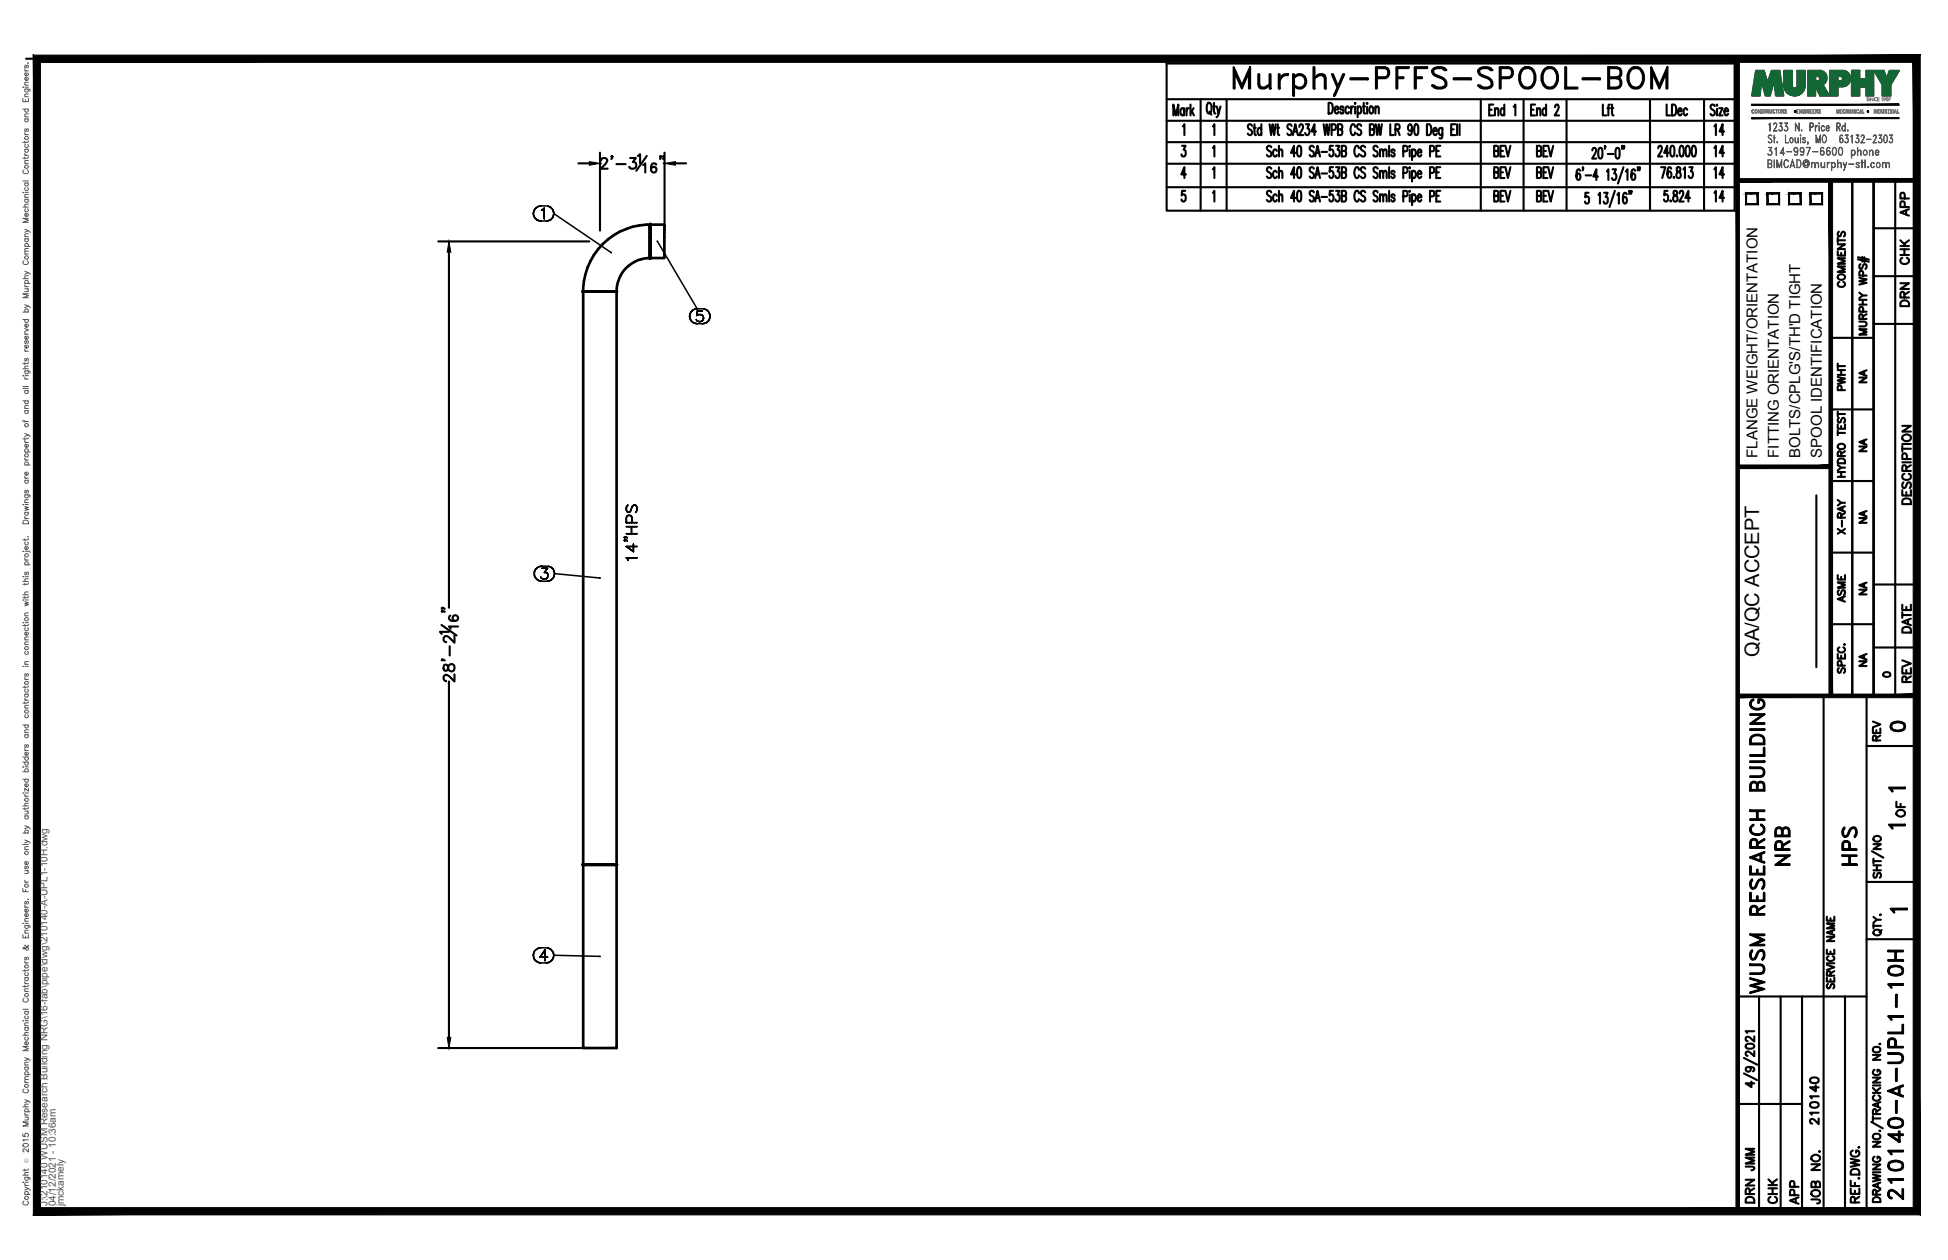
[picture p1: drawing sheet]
<svg xmlns="http://www.w3.org/2000/svg" width="432mm" height="279mm" viewBox="0 0 432 279" stroke-linecap="round" stroke-linejoin="round" font-family="sans-serif">
<defs><g id="words">
<text font-size="10.6" x="272.3" y="22.6">Murphy-PFFS-SPOOL-BOM</text>
<g font-size="6.6">
<text x="397.6" y="193" transform="rotate(-90 397.6 193)">NRB</text>
<text x="412.4" y="193" transform="rotate(-90 412.4 193)">HPS</text>
<text x="391.9" y="221.5" transform="rotate(-90 391.9 221.5)">WUSM RESEARCH BUILDING</text>
<text x="422.6" y="267.1" transform="rotate(-90 422.6 267.1)">210140-A-UPL1-10H</text>
</g>
<g font-size="5.3">
<text x="383.1" y="31" transform="rotate(-90 383.1 31)">14</text>
<text x="383.1" y="36" transform="rotate(-90 383.1 36)">14</text>
<text x="329.8" y="40.6">BEV</text>
<text x="383.1" y="40.6" transform="rotate(-90 383.1 40.6)">14</text>
<text x="383.1" y="45.9" transform="rotate(-90 383.1 45.9)">14</text>
<text x="417.7" y="163.3">0</text>
<text x="389.8" y="260.7" transform="rotate(-90 389.8 260.7)">JMM</text>
<text x="389.8" y="267.8" transform="rotate(-90 389.8 267.8)">DRN</text>
<text x="399.7" y="268.1" transform="rotate(-90 399.7 268.1)">APP</text>
</g>
<g font-size="4.9">
<text x="424" y="49" transform="rotate(-90 424 49)">APP</text>
<text x="424" y="59.6" transform="rotate(-90 424 59.6)">CHK</text>
<text x="409.9" y="64.9" transform="rotate(-90 409.9 64.9)">COMMENTS</text>
<text x="424" y="69.1" transform="rotate(-90 424 69.1)">DRN</text>
<text x="409.9" y="87.8" transform="rotate(-90 409.9 87.8)">PWHT</text>
<text x="424.4" y="112.9" transform="rotate(-90 424.4 112.9)">DESCRIPTION</text>
<text x="409.9" y="119.6" transform="rotate(-90 409.9 119.6)">X-RAY</text>
<text x="409.9" y="134.8" transform="rotate(-90 409.9 134.8)">ASME</text>
<text x="424.4" y="141.5" transform="rotate(-90 424.4 141.5)">DATE</text>
<text x="424.4" y="152.4" transform="rotate(-90 424.4 152.4)">REV</text>
<text x="417.7" y="165.5" transform="rotate(-90 417.7 165.5)">REV</text>
<text x="423" y="182.4" transform="rotate(-90 423 182.4)">OF</text>
<text x="403.9" y="250.5" transform="rotate(-90 403.9 250.5)">210140</text>
<text x="394.8" y="268.1" transform="rotate(-90 394.8 268.1)">CHK</text>
<text x="404.3" y="268.1" transform="rotate(-90 404.3 268.1)">JOB NO.</text>
</g>
<g font-size="4.4">
<text x="414.5" y="86.1" transform="rotate(-90 414.5 86.1)">NA</text>
<text x="414.5" y="101.2" transform="rotate(-90 414.5 101.2)">NA</text>
<text x="414.5" y="117.1" transform="rotate(-90 414.5 117.1)">NA</text>
<text x="414.5" y="133" transform="rotate(-90 414.5 133)">NA</text>
<text x="389.9" y="145.7" transform="rotate(-90 389.9 145.7)">QA/QC ACCEPT</text>
<text x="414.5" y="148.9" transform="rotate(-90 414.5 148.9)">NA</text>
</g>
<text font-size="4" x="416.3" y="151.3">0</text>
<g font-size="3.5">
<text x="417.3" y="176.7">1</text>
<text x="417.3" y="184.9">1</text>
<text x="417.7" y="203.6">1</text>
</g>
<g font-size="3.3">
<text x="389.5" y="101.5" transform="rotate(-90 389.5 101.5)">FLANGE WEIGHT/ORIENTATION</text>
<text x="394.3" y="101.5" transform="rotate(-90 394.3 101.5)">FITTING ORIENTATION</text>
<text x="399.1" y="101.5" transform="rotate(-90 399.1 101.5)">BOLTS/CPLG'S/TH'D TIGHT</text>
<text x="403.8" y="101.5" transform="rotate(-90 403.8 101.5)">SPOOL IDENTIFICATION</text>
</g>
<g font-size="2.2" fill="#545454">
<text x="10.5" y="267.5" transform="rotate(-90 10.5 267.5)">J:\210140 WUSM Research Building NRG\16-fab\pipe\dwg\210140-A-UPL1-10H.dwg</text>
<text x="12.4" y="267.5" transform="rotate(-90 12.4 267.5)">04/12/2021 - 10:36am</text>
<text x="14.1" y="267.4" transform="rotate(-90 14.1 267.4)">jmckamely</text>
</g>
<text font-size="1.3" fill="#545454" x="6.3" y="257.9" transform="rotate(-90 6.3 257.9)">Ó</text>
</g></defs>
<!-- layer: HP-HPS-PIPE -->
<g fill="none" stroke="#000" stroke-width=".59">
<path d="M144.1 49.8v7.4M144.1 49.9v.4zM144.1 50.3v.6v-.6M144.1 50.9v.8zM144.1 51.6v1zM144.1 52.5v1zM144.1 53.5v1v-1M144.1 54.5v.9v-.9M144.1 55.4v.8zM144.1 56.1v.7zM144.1 56.7v.4zM144.1 57.1v.2z"/>
<path d="M144.1 57.2l.1 .1M144.2 49.9l-.1-.1v7.5M144.2 49.8v.1v-.1M144.2 49.9v.4zM144.2 50.3v.6v-.6M144.2 50.9v.8zM144.2 51.6v1zM144.2 52.5v1zM144.2 53.5v1v-1M144.2 54.5v.9v-.9M144.2 55.4v.8zM144.2 56.1v.7z"/>
<path d="M144.2 56.7v.4zM144.2 57.1v.2zM144.2 57.3h.1M144.2 49.9v-.1h3.1v7.4h-3.1v-3.7M144.2 49.9v7.4M129.3 64.6h.1M129.2 64.6h3.8M129.3 64.6h.1h-.1a14.7 14.7 0 0 1 14.8-14.8v7.4a7.4 7.4 0 0 0-7.4 7.4h-2.8M129.3 64.7h7.4M129.3 64.7h7.4v127h-7.4zM129.4 64.6l-.2 .1M129.4 64.7h.3z"/>
<path d="M129.4 64.6h.1M129.7 64.7h.6zM129.8 64.6h-.4h.4M129.8 64.6h.1M130.3 64.7h.8zM130.3 64.6h.8h-.7M130.4 64.6h-.6h.6M130.4 64.6h.1M131.1 64.6h-.7h.7M131.1 64.7h.9h-.9M132 64.6h-.9h.9M132 64.7h1h-1"/>
<path d="M133 64.6h-1h1M133 64.6h1M133.9 64.6h-.9h.9M133.9 64.6h-.9h1M134 64.7h.1M134 64.7h.9h-.9M134 64.6h2.2M134.8 64.6h-.9h.9M134.8 64.6h1.4zM134.9 64.7h.1M134.9 64.7h.7h-.7M135.6 64.7h.6h-.6"/>
<path d="M135.6 64.6h1M136.2 64.7h.1M136.2 64.7h.4h-.4M136.6 64.7h.1M136.7 64.6h-.1l.1 .1M129.3 191.7h.1M129.2 191.7h3.8M129.3 191.8h7.4M129.3 191.8h7.4v40.6h-7.4zM129.4 191.7l-.2 .1M129.4 191.8h.3zM129.4 191.7h.1"/>
<path d="M129.7 191.8h.6zM129.8 191.7h.1M130.3 191.8h.8zM130.3 191.7h.8h-.7M130.4 191.7h.1M131.1 191.8h.9h-.9M132 191.7h-.9h.9M132 191.8h1h-1M133 191.7h-1h1M133 191.7h1M134 191.7h-1h3.7M134 191.8h.1"/>
<path d="M134 191.8h.9h-.9M134 191.7h2.2M134.9 191.8h.1M134.9 191.8h.7h-.7M135.6 191.8h.6h-.6M135.6 191.7h1M136.2 191.8h.1M136.2 191.8h.4h-.4M136.6 191.8h.1M136.7 191.7h-.1l.1 .1"/>
</g>
<g fill="none" stroke="#000" stroke-width=".34">
<path d="M118.2 47.4l.1 .5-.1-.5M118.3 46.8l-.1 .6 .1-.6M118.3 47.9l.3 .4-.3-.4M118.6 46.4l-.3 .4 .3-.4M118.6 48.3l.3 .4-.3-.4M118.9 46l-.3 .4 .3-.4M118.9 48.7l.5 .2-.5-.2M119.4 45.7l-.5 .3 .5-.3M119.4 48.9l.5 .1-.5-.1M119.9 45.7h-.5h.5M119.9 49h1.2M119.9 45.7h1.2"/>
<path d="M120 46.6l.3-.1-.3 .1M120.3 46.5l.3-.3-.3 .3M120.6 46.2v2.3v-2.3M121.1 49l.5-.1-.5 .1M121.6 45.7h-.5h.5M121.6 48.9l.5-.2-.5 .2M122.1 46l-.5-.3 .5 .3M122.1 48.7l.4-.4-.4 .4M122.5 46.4l-.4-.4 .4 .4M122.5 48.3l.2-.4-.2 .4M122.7 46.8l-.2-.4 .2 .4M122.7 47.9l.1-.5-.1 .5"/>
<path d="M122.8 47.4l-.1-.6 .1 .6 12.7 8.6M144 49.5l.1 .3M144.2 49.5v.3M145.7 53.5l8.8 15M129 64.5l.3 .1M129.3 64.7l-.3 .1M152.9 70.1v.5v-.5M152.9 69.6v.5v-.5M152.9 70.6l.3 .5-.3-.5M153.2 69.2l-.3 .4 .3-.4M153.2 71.1l.4 .4-.4-.4M153.6 68.8l-.4 .4 .4-.4"/>
<path d="M153.6 71.5l.4 .2-.4-.2M154 68.5l-.4 .3 .4-.3M154 71.7l.5 .1-.5-.1M154.5 71.1l-.2-.2 .2 .2M154.5 70l.1-.2-.1 .2M154.5 68.5h-.5h.5M154.5 71.8h1.2M154.5 68.5h1.2M154.6 68.9l-.1 1.1 .1-1.1M154.6 71.2l-.1-.1 .1 .1M154.6 69.8h.3h-.3M154.9 71.3l-.3-.1 .3 .1"/>
<path d="M154.9 69.8h.4h-.4M155.3 71.3h-.4h.4M155.3 69.8h.3h-.3M155.6 71.2l-.3 .1 .3-.1M155.6 69.8l.2 .3-.2-.3M155.7 68.9h-1.1h1.1M155.7 71.8l.5-.1-.5 .1M155.8 71l-.2 .2 .2-.2M155.8 70.1l.1 .3-.1-.3M155.9 70.4l-.1 .6zM156.2 68.5h-.5h.5M156.2 71.7l.5-.2-.5 .2"/>
<path d="M156.7 68.8l-.5-.3 .5 .3M156.7 71.5l.4-.4-.4 .4M157.1 69.2l-.4-.4 .4 .4M157.1 71.1l.2-.5-.2 .5M157.3 69.6l-.2-.4 .2 .4M157.3 70.6l.1-.5-.1 .5M157.4 70.1l-.1-.5 .1 .5M138.4 119.8l.1-.1-.1 .1M138.4 119.2l.1-.1-.1 .1M138.5 120l-.1-.2 .1 .2M138.5 119.3l-.1-.1 .1 .1M138.5 119.7l.1 .1-.1-.1"/>
<path d="M138.5 119.7h.2h-.2M138.5 119.1l.1 .1-.1-.1M138.5 119.1h.2h-.2M138.6 119.8l-.1 .2 .1-.2M138.6 119.2l-.1 .1 .1-.1M138.7 119.7l.2 .1-.2-.1M138.7 119.1l.2 .1-.2-.1M138.8 118.3h2.4h-2.4M138.8 116.8h2.4h-2.4M138.8 114.8v1.1h2.4h-2.4zM138.8 114.8l.1-.3-.1 .3M138.8 112.6v.5v-.5"/>
<path d="M138.8 113.1l.1 .3-.1-.3M138.9 112.3l-.1 .3 .1-.3M138.9 119.8l.2 .2-.2-.2M138.9 119.2l.2 .1-.2-.1M138.9 114.5l.2-.1-.2 .1M138.9 113.4l.3 .2-.3-.2M139.1 114.4l.2-.1-.2 .1M139.2 112l-.3 .3 .3-.3M139.2 113.6h.2h-.2M139.3 114.3h.3h-.3M139.4 113.6l.2-.1-.2 .1M139.6 114.3l.3 .1-.3-.1"/>
<path d="M139.6 113.5l.1-.1-.1 .1M139.7 113.4l.2-.3-.2 .3M139.9 114.4l.1 .1-.1-.1M139.9 113.1l.2-.6-.2 .6M140 118.3v-1.5v1.5M140 114.5l.1 .3-.1-.3M140.1 114.8v1.1v-1.1M140.1 112.5l.1-.2-.1 .2M140.2 112.3l.1-.2-.1 .2M140.3 112.1l.2-.1-.2 .1M140.5 112h.4h-.4M140.9 112l.2 .3-.2-.3"/>
<path d="M141.1 113.4l-.2 .2 .2-.2M141.1 112.3l.1 .3-.1-.3M141.2 112.6l-.1 .8zM118.4 127.2l.1 .5-.1-.5M118.5 126.7l-.1 .5 .1-.5M118.5 127.7l.2 .5-.2-.5M118.7 126.2l-.2 .5 .2-.5M118.7 128.2l.4 .4-.4-.4M119.1 125.8l-.4 .4 .4-.4M119.1 128.6l.5 .2-.5-.2M119.6 125.6l-.5 .2 .5-.2M119.6 128.8l.5 .1-.5-.1"/>
<path d="M119.9 128l.2 .3zM120.1 125.5l-.5 .1 .5-.1M120.1 128.9h1.2M120.1 125.5h1.2M120.1 126h1.3h-1.3M120.1 128.3l.7 .1zM120.7 126.9h.3h-.3M121 126.9l.2 .1-.2-.1M121.1 128.3l-.3 .1 .3-.1M121.2 127l.2 .2-.2-.2M121.3 128.9l.5-.1-.5 .1M121.4 126l-.7 .9 .7-.9"/>
<path d="M121.4 128l-.3 .3 .3-.3M121.4 127.2l.1 .3-.1-.3M121.5 127.5l-.1 .5zM121.8 125.6l-.5-.1 .5 .1M121.8 128.8l.4-.2-.4 .2M122.2 125.8l-.4-.2 .4 .2M122.2 128.6l.4-.4-.4 .4M122.6 126.2l-.4-.4 .4 .4M122.6 128.2l.2-.5-.2 .5M122.8 126.7l-.2-.5 .2 .5M122.8 127.7l.1-.5-.1 .5M122.9 127.2l-.1-.5 .1 .5 10.1 1"/>
<path d="M138.8 123.7h2.4h-2.4M138.8 121.2l1.6 1.1-1.6-1.1h2.4zM139.2 124l-.4-.3 .4 .3M139.3 124.3l-.1-.3 .1 .3M140.4 122.3v-1.7v1.7M129 191.6l.3 .1M129.3 191.8h-.3M118.2 211.8l.1 .6-.1-.6M118.3 211.3l-.1 .5 .1-.5M118.3 212.4l.2 .4-.2-.4M118.5 210.8l-.2 .5 .2-.5M118.5 212.8l.4 .4-.4-.4"/>
<path d="M118.9 210.5l-.4 .3 .4-.3M118.9 213.2l.5 .2-.5-.2M119.4 210.3l-.5 .2 .5-.2M119.4 213.4l.5 .1-.5-.1M119.7 212.2h1.7h-1.7M119.9 210.2l-.5 .1 .5-.1M119.9 213.5h1.2M119.9 210.2h1.2M120.8 210.6l-1.1 1.6 1.1-1.6M120.8 210.6v2.4v-2.4M121.1 213.5l.5-.1-.5 .1M121.6 210.3l-.5-.1 .5 .1"/>
<path d="M121.6 213.4l.5-.2-.5 .2M122.1 210.5l-.5-.2 .5 .2M122.1 213.2l.3-.4-.3 .4M122.4 210.8l-.3-.3 .3 .3M122.4 212.8l.3-.4-.3 .4M122.7 211.3l-.3-.5 .3 .5M122.7 212.4l.1-.6-.1 .6M122.8 211.8l-.1-.5 .1 .5 10.2 .3"/>
</g>
<!-- layer: PS-BDR -->
<g fill="#000" stroke="#000" stroke-width=".22">
<path d="M388.3 26.1v.2l32.6-.2zM388.3 26.3l32.6-.2v.2z"/>
<path d="M388.3 23.1v.3l32.6-.3zM388.3 23.4l32.6-.3v.3z"/>
<path d="M7.4 12.2v257.2l1.6-1.6zM7.4 12.2l1.6 1.6v254zM7.4 12.2l1.6 1.6 416.6-1.6zM9 13.8l416.6-1.6-1.5 1.6zM425.6 12.2l-1.5 1.6 1.5 255.6zM424.1 13.8l1.5 255.6-1.5-1.6zM7.4 269.4h418.2l-1.5-1.6zM9 267.8h415.1l-416.7 1.6z"/>
</g>
<!-- layer: PS-BDR-T -->
<g fill="none" stroke="#000" stroke-width=".47">
<path d="M415.3 40v114.3h-4.7v-114.2v114.2h-4.8v-114.2M387 42.9h2.6v2.4h-2.6zM391.8 42.9h2.6v2.4h-2.6zM396.6 42.9h2.5v2.4h-2.5zM401.3 42.9h2.6v2.4h-2.6zM411.8 57.5l2.5 .5M411.8 57.1l2.5 .5M412.4 58.6a.59 .59 0 0 0-.3 .5 .59 .59 0 0 0 .4 .5l.3-.1 .3-.8 .4-.1a.64 .64 0 0 1 0 1M412.8 57v1M413.3 57.1v1M405.8 74.9h9.5M412.1 71.3l1.4 .1a.52 .52 0 0 1 .2 .6 .52 .52 0 0 1-.4 .4h-1.2"/>
<path d="M412.1 61.6l1.7 .4-1.7 .3 1.7 .4-1.7 .4M412.1 67.5h1.7M412.1 66.5h1.7M412.1 64.9l.8 .6M412.9 70.7l-.1-.9-.4-.1-.3 .3v.7h1.7M412.9 66.5v1M413 69.1l-.1-.9-.5-.1-.3 .3v.7h1.7M413 61.1l-.1-.9-.5-.1-.3 .3v.7h1.7M413.8 73h-1.7l1.7 .6-1.7 .6h1.7M413.8 65.5h-.9l-.8 .6M413.8 69.7l-.9 .5M405.8 90.8h9.5"/>
<path d="M407.4 94.1v1h1.6v-1M407.4 96h1.6M407.4 91.3v1.1M407.4 95.4v1.1M407.4 91.8h1.6M407.4 98.7a.79 .79 0 0 1 1-.3 .79 .79 0 0 1 .5 .9 .78 .78 0 0 1-1 .3 .78 .78 0 0 1-.5-.9zM407.6 92.7a.59 .59 0 0 0-.3 .5 .59 .59 0 0 0 .4 .5l.3-.1 .3-.8 .4-.1a.65 .65 0 0 1 0 1M408.1 94.5v.6M402.6 109.8v38.1M405.8 106.7h9.5M407.4 105.7h1.6M407.4 104.7h1.6"/>
<path d="M407.4 103.1l.7 .6M407.4 102a.9 .9 0 0 1 1.6 .2v.5h-1.6zM408.1 101.1l-.1-.9-.3-.1-.3 .3v.7h1.6M408.1 104.7v1M409 103.7h-.9l-.7 .6M409 100.1l-.9 .5M405.8 122.5h9.5M405.8 138.4h9.5M407.4 145v1h1.6v-1M407.6 148.2a.59 .59 0 0 0-.3 .5 .59 .59 0 0 0 .4 .5l.3-.2 .3-.7 .4-.1a.65 .65 0 0 1 0 1M407.7 143.5a.59 .59 0 0 0-.3 .7 .59 .59 0 0 0 .6 .5h.4a.59 .59 0 0 0 .6-.5 .59 .59 0 0 0-.4-.7M408.1 145.4v.6"/>
<path d="M408.2 147.6l-.1-.9-.4-.2-.3 .4v.7h1.6M408.8 142.9h.2z"/>
</g>
<!-- layer: PS-DIM -->
<path d="M5.8 13h419" fill="none" stroke="#000" stroke-width=".47"/>
<!-- layer: 0 -->
<g fill="none" stroke="#000" stroke-width=".47">
<path d="M415.3 40v114.3M420.1 40v114.3M415.3 50.6h9.5M415.3 61.2h9.5M415.3 71.8h9.5M415.3 129.6h9.5M415.3 143.6h9.5M386.6 238l2.9 1.5M386.6 234.6l2.9 1.5M387 231.7a1.29 1.29 0 0 1 1.9 .2 1.1 1.1 0 0 1-1.9 .2zM387.6 236.6a.54 .54 0 0 1 .4 .7 .54 .54 0 0 1-.8 .2 .54 .54 0 0 1 0-.8l.4-.1a.93 .93 0 0 1 1.3 .6l-.3 .4M388.2 239.8v1.3l-1.2-.9h1.9"/>
<path d="M388.9 233.1v1.1l-1-.8-.6-.2-.3 .3v.3l.4 .3M388.9 229.8v1.2l-1-.9-.6-.2-.3 .1v.5l.4 .4M388.9 228.7h-1.9l.3 .4"/>
</g>
<g fill="#000" stroke="#000" stroke-width=".22">
<path d="M384.8 13l.8 255.6v-255.6zM384.8 13l.8 255.6h-.8z"/>
<path d="M385.2 39.6v.8l39.6-.8zM385.2 40.4l39.6-.8v.8z"/>
<path d="M424.5 40l.8 114.3v-114.3zM424.5 40l.8 114.3h-.8z"/>
<path d="M385.2 153.9v.8l39.6-.8zM385.2 154.7l39.6-.8v.8z"/>
</g>
<!-- layer: PS-LOGO -->
<g fill="none" stroke="#545454" stroke-width=".22">
<path d="M5.1 19.3h.1zM5.5 19.8h.9l.2 .1v.4M5.5 15.3v.3l.3 .1M5.5 18.9h.8M5.5 15.7h.8M5.5 19.3h.8M5.7 19.8a.38 .38 0 0 0-.1 .5 .38 .38 0 0 0 .6 0 .38 .38 0 0 0-.1-.5M5.7 14.4l-.2 .3v.3h.3l.1-.4 .2-.2 .2 .3-.2 .4M6.1 17.2a.38 .38 0 0 1 .1 .5 .38 .38 0 0 1-.6 0 .38 .38 0 0 1 .1-.5h.1v.7M6.1 16.2a.38 .38 0 0 1 .1 .5 .38 .38 0 0 1-.6 0 .38 .38 0 0 1 .1-.5h.1v.6M6.2 13.9v.1zM6.3 18.2l-.8 .1v.3l.2 .3"/>
<path d="M5.1 21.8v.7h1.2v-.7M5.1 24.2h1.2M5.4 37.7a.43 .43 0 0 0-.3 .5 .43 .43 0 0 0 .4 .3h.3a.43 .43 0 0 0 .5-.3 .43 .43 0 0 0-.3-.5M5.5 34v.3l.3 .1M5.5 29.4v.3l.3 .2M5.5 31.3v.4M5.5 34.8v.4M5.5 36.2h.8M5.5 34.4h.8M5.5 33.1h.8M5.5 29.9h.8M5.5 26.4h.8"/>
<path d="M5.5 25.9h.8M5.5 21.4h.8M5.7 33.1a.38 .38 0 0 0-.1 .5 .38 .38 0 0 0 .6 0 .38 .38 0 0 0-.1-.5M5.7 32a.4 .4 0 0 0-.1 .6 .4 .4 0 0 0 .6 0 .4 .4 0 0 0-.1-.6M5.7 28.6l-.2 .2v.3h.3l.1-.4 .2-.1 .2 .2-.2 .4M5.7 26.4a.38 .38 0 0 0-.1 .5 .38 .38 0 0 0 .6 0 .38 .38 0 0 0-.1-.5M5.7 24.2a.38 .38 0 0 0-.1 .6 .38 .38 0 0 0 .6 0 .38 .38 0 0 0-.1-.6M5.7 22.1v.4M6.3 35.6h-.8v.3l.2 .3M6.3 34.8l-.3 .3h-.9M6.3 31.3l-.3 .3h-.9M6.3 25.3h-.8v.3l.2 .3"/>
<path d="M6.3 20.9h-.8v.3l.2 .2M391.9 34.2l.2 .2M392 36.3l.6-.1v-.6l-.6-.1v1.6l.6-.1v-.6h-.6M392.1 30a.44 .44 0 0 1 .7 .2 .38 .38 0 0 0-.6-.2 .38 .38 0 0 0-.1 .5l.4 .3a.46 .46 0 0 1 .2 .7 .46 .46 0 0 1-.7-.1 .41 .41 0 0 0 .6 .1 .41 .41 0 0 0 0-.6l-.6-.4zM392.3 33.3a.53 .53 0 0 1 .5 .8 .53 .53 0 0 1-.9 0 .47 .47 0 0 0 .7 .2l.2-.3M392.4 27.2l-.1 1.9v-1.7l-.2 .2zM392.4 36.3l.3 .1v.6l-.8 .2v-1.8l.8 .2v.6l-.3 .2M392.5 33.4a.51 .51 0 0 1 .3 .5 .51 .51 0 0 1-.3 .5M392.7 32.8l-.7-.1h.8l-.5 .7M392.7 32.7l-.5 .7 .4 .1 .2 .3M393.1 30.5l.4 .1zM393.1 29l.8 .1h-.8l.7-1.3-.2-.5h-.2l-.3 .4 .1-.3a.39 .39 0 0 1 .6 0 .39 .39 0 0 1 0 .5l-.7 1.2"/>
<path d="M393.3 35.4v1.8zM393.3 29.9v1.8zM393.4 33l.4-.3v1.7l-.1-1.6zM393.9 35.4l.5 1.5 .6-1.5v1.8l-.1-1.4-.5 1.4-.5-1.4v1.4zM393.9 31.4l.1 .3zM393.9 31.5l.1 .1zM394.4 28.8l.1 .2M394.7 27.9a.55 .55 0 0 1 .4 .7 .55 .55 0 0 1-.7 .4l-.1-.3 .4 .3 .3-.4M394.7 33.9l.9 .1h-1l.7-1.3v1.7v-1.5l-.6 1.1M394.8 28l.2 .5-.2 .5M395 27.3l-.6-.1h.6l-.3 .8M395 27.2l-.4 .8 .4 .1v.3"/>
<path d="M395.5 28.8l.2 .2M395.7 35.5a.47 .47 0 0 1 .7 .3l-.3-.3h-.3a1.08 1.08 0 0 0 0 1.6h.3l.3-.3a.44 .44 0 0 1-.4 .4 .44 .44 0 0 1-.5-.4l-.1-.7zM395.8 29.9v1.7l.7 .1h-.7zM395.8 27.9a.55 .55 0 0 1 .5 .7 .55 .55 0 0 1-.7 .4l-.1-.3 .4 .3 .4-.4M396 28l.3 .5-.3 .5M396 33.6l1.2 .1zM396.2 27.3l-.6-.1h.7l-.5 .8M396.2 27.2l-.4 .8 .3 .1 .2 .3M396.9 30.6a.57 .57 0 0 1 .7 .4 .57 .57 0 0 1-.4 .7l-.3-.1-.2-.4zM396.9 36.8h.8M397 30.6a.52 .52 0 0 1 .4 .5 .52 .52 0 0 1-.4 .5l-.2-.4zM397 36.7h.7"/>
<path d="M397.3 35.4l.6 1.8-.6-1.5-.5 1.5zM397.7 33.3l.3 .4 .3-.1 .2-.3M397.7 33.1l.3-.3h.3l.2 .3M397.8 34.3h.5M397.9 30.5l.1 1 .3 .1 .3-.2-.3 .3-.3-.1-.1-.2zM398 27.2l.8 1.6v-1.6v1.9l-.8-1.6v1.6zM398 32.8l-.3 .4 .3 .5M398.2 32.8a1.22 1.22 0 0 1 .1 1.6M398.3 35.4h.5a1.05 1.05 0 0 1 0 1.8h-.5zM398.3 35.5a.84 .84 0 0 1 .9 .5 .84 .84 0 0 1-.2 .9l-.7 .2zM398.5 33.5l-.2 .2a.49 .49 0 0 1-.6-.2 .49 .49 0 0 1 .1-.6 .49 .49 0 0 1 .7 0v.4a.81 .81 0 0 1-.5 1.1l-.3-.2 .1 .2M398.5 33.3l-.3 .4"/>
<path d="M398.6 30.5v1.2zM399 30l.1-.1v.3zM399.1 33.3l.3 .4 .3-.1 .1-.3M399.1 33.1l.3-.3h.3l.1 .3M399.1 30h.1M399.1 30.5v1.2zM399.1 34.3h.6M399.4 28.8v.3l-.1-.1zM399.4 28.9h.1M399.4 32.8a.51 .51 0 0 0-.3 .4 .51 .51 0 0 0 .3 .5M399.5 32.8a1.22 1.22 0 0 1 .1 1.6M399.6 31.5h.6"/>
<path d="M399.6 30.8l.6 .6-.2 .3-.4-.1v-.2l.1 .2M399.6 30.7h.6M399.7 30.6v.3M399.8 33.5l-.1 .2a.5 .5 0 0 1-.7-.5 .5 .5 0 0 1 .7-.4l.2 .5a.83 .83 0 0 1-.5 1.1l-.3-.2 .1 .2M399.8 33.3l-.3 .4M399.9 35.6a.74 .74 0 0 1 1 .2 .74 .74 0 0 1-.1 1l-.1-1 .1 .9a.68 .68 0 0 0-.3-1.2 .68 .68 0 0 0-.8 .9 .66 .66 0 0 0 .4 .7 .66 .66 0 0 0 .7-.2 .7 .7 0 0 1-.9 .1 .7 .7 0 0 1-.2-.8zM400 36l.2-.2 .4 .1 .1 .2-.5-.2-.2 .3 .1 .4 .4 .1 .2-.2-.1 .2-.4 .1-.2-.2zM400.1 30.6l.1 .2-.2-.3-.4 .1v.2l.6 .5M400.1 31.2v.4M400.7 31.5h.1M400.8 31.9l-.1-.5 .1 .4-.2 .2M400.8 31.7v.1"/>
<path d="M401.3 28.1l.6-.1v-.6l-.6-.1-.1 1.8v-1.9h.5l.2 .4v.4l-.2 .2h-.4M401.3 32.7l-.7 1.7 .7-1.7h-.9l.9 .1M401.6 36v1.2zM401.8 33.6l1.2 .1zM401.8 36.1h.5l.1 1.1-.2-1-.3-.1-.3 .3zM402.4 27.8v1.3zM402.5 29.9l.5 1.5 .5-1.5v1.8l-.1-1.4-.4 1.4-.4-1.4-.1 1.4zM402.6 36.1h.4l.1 1.1-.1-1-.3-.1-.3 .3zM402.6 27.9l.3-.1-.3 .2-.2 .4zM403.2 27.2l.1 .1v.2zM403.2 27.3h.1M403.2 27.8l.1 1.3z"/>
<path d="M403.5 34l.4 .4 .3-.1 .1-.3M403.5 33.8l.4-.4 .3 .1 .1 .3M403.6 36l.2 1 .3 .1 .3-.2-.3 .3-.4-.1zM403.7 32.8h.5M403.8 32.8l-.2 .2a1.17 1.17 0 0 0 .2 1.4M403.8 27.9l.4-.1 .2 .4-.2-.3a.54 .54 0 0 0-.4 .6 .54 .54 0 0 0 .4 .5l.2-.3-.2 .4h-.2l-.3-.5zM403.8 33.4l-.3 .5M404.1 33.4l.2 .5-.2 .5M404.1 30l.2-.1a.95 .95 0 0 1 .6 .9 .95 .95 0 0 1-.6 .9 1.24 1.24 0 0 1-.2-1.7zM404.1 30.1l.2-.1a.87 .87 0 0 1 .5 .8 .87 .87 0 0 1-.5 .8 1.19 1.19 0 0 1-.2-1.5zM404.2 32.8l.1 .1-.4-.2a1.42 1.42 0 0 0-.2 1.7 .49 .49 0 0 0 .6-.2 .49 .49 0 0 0-.1-.7 .49 .49 0 0 0-.7 .1M404.4 36l.1 1.2z"/>
<path d="M404.8 28.4h.6l-.2-.5a.54 .54 0 0 0-.4 .6 .54 .54 0 0 0 .4 .5l.2-.3-.2 .4a.63 .63 0 0 1-.4-.6 .63 .63 0 0 1 .4-.7l.3 .7h-.7M404.9 34l.3 .4 .3-.1 .2-.3M404.9 33.8l.3-.4 .3 .1 .2 .3M405 36l.1 1.2zM405.1 32.8h.5M405.1 32.8l-.1 .2a1.17 1.17 0 0 0 .2 1.4M405.2 33.4l-.3 .5M405.3 36.1l.3-.1-.5 .5zM405.4 33.4l.3 .5-.3 .5M405.5 32.8l.2 .1a.36 .36 0 0 0-.6-.1l-.2 .6v.8l.2 .2a.49 .49 0 0 0 .6-.2 .49 .49 0 0 0-.1-.7 .49 .49 0 0 0-.7 .1M406 36v1.8zM406.2 36.1a.53 .53 0 0 1 .7 .5 .53 .53 0 0 1-.7 .5l-.2-.2 .3 .2a.51 .51 0 0 0 .5-.5 .51 .51 0 0 0-.5-.5l-.3 .2z"/>
<path d="M406.3 32.8l.4-.1a1.13 1.13 0 0 1 0 1.7h-.1a1.28 1.28 0 0 1-.3-1.6zM406.3 34.3h.6M406.3 32.8h.6M406.4 32.8l-.2 .6 .2 1M406.8 32.8l.2 .6-.2 1M407.2 28.1l.6-.1v-.6l-.6-.1-.1 1.8v-1.9l.7 .1 .1 .7-.3 .2h-.4M407.3 35.4l.1 1.8zM407.5 28.2l.4 .9-.3-.9M407.6 36.1h.5l.1 1.1-.2-1-.3-.1-.3 .3zM407.7 32.8l.3-.1a1.13 1.13 0 0 1 0 1.7h-.1a1.28 1.28 0 0 1-.2-1.6zM407.7 34.3h.5M407.7 32.8h.5"/>
<path d="M407.8 32.8l-.2 .6 .2 1M407.8 31.3l.3 .3 .4-.3M407.8 31l.3-.3 .4 .3M408 30.1h.4M408 30l-.1 .3a1.28 1.28 0 0 0 .2 1.3M408.1 30.7l-.3 .4M408.2 32.8l.2 .6-.2 1M408.2 30.7l.3 .4-.3 .5M408.4 30l.1 .2a.33 .33 0 0 0-.5-.2l-.2 .7 .2 .9a.48 .48 0 0 0 .5-.5 .48 .48 0 0 0-.5-.4l-.2 .1M408.5 27.9l.3-.1 .2 .3-.2-.2a.54 .54 0 0 0-.5 .6 .54 .54 0 0 0 .5 .5l.2-.2-.2 .3-.5-.3zM409 27.2l.1 1.9zM409 37l-.5-1 .5 1.2"/>
<path d="M409 31.4l.1 .2M409.2 30.7l.4 .1 .1 .2M409.3 30.6a.53 .53 0 0 1 .4 .6 .53 .53 0 0 1-.7 .4v-.2a.36 .36 0 0 0 .6 .1l.1-.2M409.3 36l-.6 1.8zM409.4 30.7l.3 .4-.3 .5M409.6 28.8v.3zM409.6 28.9v.1zM409.6 30l-.6-.1h.7l-.4 .8M409.6 29.9l-.4 .8M409.8 36.4h1.1zM410.4 33.3v1.7zM410.6 33.3a.53 .53 0 0 1 .7 .6 .53 .53 0 0 1-.7 .5l-.2-.2 .3 .2a.51 .51 0 0 0 .5-.5 .51 .51 0 0 0-.5-.6l-.3 .2z"/>
<path d="M410.6 29.9l-.1 1.8v-1.6l-.2 .2zM411.3 31.4l.2 .2M411.5 37h.6M411.5 36.4l.6 .3v.2a.38 .38 0 0 1-.3 .3 .38 .38 0 0 1-.4-.3l.2 .2M411.5 36.2h.6M411.6 36.1v.3M411.6 30.6a.52 .52 0 0 1 .5 .6 .52 .52 0 0 1-.7 .4l-.1-.2a.36 .36 0 0 0 .6 .1l.2-.2M411.7 32.7l.1 1.7zM411.8 30.7l.3 .4-.1 .3-.2 .2M412 36.1l.1 .2a.38 .38 0 0 0-.3-.3 .38 .38 0 0 0-.4 .3l.7 .5M412 36.7v.4M412 33.3h.5v1.1v-.8l-.2-.3-.5 .3z"/>
<path d="M412 30l-.6-.1h.7l-.5 .8M412 29.9l-.4 .8 .3 .1 .2 .2M412.5 36l.5 .1zM412.5 31.6l.8 .1h-.8l.7-1.3-.2-.4h-.2l-.3 .3 .1-.2a.39 .39 0 0 1 .6-.1 .39 .39 0 0 1 0 .6l-.7 1.1M412.7 35.4l.1 1.8zM413.2 33.3a.54 .54 0 0 1 .7 .6 .54 .54 0 0 1-.7 .5l-.2-.5zM413.4 35.4l.1 1.8zM413.7 30.8l1 .1zM414 36.9l.2 .1-.1 .2zM414 37l.1 .1zM414.4 33.3v1.1zM414.6 33.3h.5l.1 1.1-.1-1-.3-.1-.4 .3z"/>
<path d="M414.7 36.3l.3-.3 .4 .1v.3v-.2a.46 .46 0 0 0-.7 .4 .46 .46 0 0 0 .7 .4v-.1l-.2 .3a.59 .59 0 0 1-.5-.3 .59 .59 0 0 1 0-.6zM415.2 31.6l.8 .1h-.9a1.94 1.94 0 0 0 .8-1.4l-.2-.3h-.3l-.2 .3 .1-.2 .4-.2 .2 .5-.7 1.3M415.7 33.8h.7l-.2-.5a.48 .48 0 0 0-.5 .6 .48 .48 0 0 0 .6 .4l.1-.2-.1 .3a.53 .53 0 0 1-.6-.5 .53 .53 0 0 1 .6-.6l.2 .6h-.8M416 36.3l.1-.2a.53 .53 0 0 1 .7 .5 .53 .53 0 0 1-.7 .5l-.1-.2zM416.4 31.4l.2 .2M416.7 30.6a.53 .53 0 0 1 .5 .6 .53 .53 0 0 1-.7 .4l-.2-.2 .5 .2 .3-.3M416.9 30.7l.2 .4-.2 .5M417.1 30l-.6-.1h.6l-.4 .8M417.1 29.9l-.5 .8 .4 .1 .1 .2M417.3 36l.1 1.2zM417.5 36.1h.5l.1 1.1-.1-.8-.2-.3-.4 .3zM417.7 30l.3-.1a1.32 1.32 0 0 1 0 1.8l-.3-.1-.2-.7z"/>
<path d="M417.7 31.5h.5M417.7 30.1h.5M417.8 30l-.2 .7 .2 .9M418.2 30l.1 .7-.1 .9M418.3 36.1h.4l.1 1.1-.1-1-.3-.1-.3 .3zM418.8 31.4l.2 .2M419.1 30.6a.53 .53 0 0 1 .4 .6 .53 .53 0 0 1-.7 .4v-.2a.36 .36 0 0 0 .6 .1l.1-.2M419.3 30.7l.2 .4-.2 .5M419.4 30l-.6-.1h.7l-.4 .8M419.4 29.9l-.4 .8 .4 .1 .1 .2M5.1 42.7h.1zM5.1 45.9h1.2"/>
<path d="M5.1 40.1h1.2M5.4 57.8a.43 .43 0 0 0-.3 .5 .43 .43 0 0 0 .4 .4h.3a.43 .43 0 0 0 .5-.4 .43 .43 0 0 0-.3-.5M5.5 50.8l.8 .4-.8 .3M5.5 56.3h.8M5.5 54.6h1.2M5.5 52.9h.8M5.5 52.5h.8M5.5 44.2h.8M5.5 43.8h.8M5.5 40.6h.8M5.5 42.7h.8M5.7 54.6a.38 .38 0 0 1-.1-.5 .38 .38 0 0 1 .6 0 .38 .38 0 0 1-.1 .5"/>
<path d="M5.7 52.9a.38 .38 0 0 0-.1 .6 .38 .38 0 0 0 .6 0 .38 .38 0 0 0-.1-.6M5.7 46.3a.38 .38 0 0 0-.1 .6 .38 .38 0 0 0 .6 0 .38 .38 0 0 0-.1-.6M5.7 44.2a.38 .38 0 0 0-.1 .5 .38 .38 0 0 0 .6 0 .38 .38 0 0 0-.1-.5M5.7 41.6a.38 .38 0 0 0-.1 .6 .38 .38 0 0 0 .6 0 .38 .38 0 0 0-.1-.6M5.7 40.6a.38 .38 0 0 0-.1 .5 .38 .38 0 0 0 .6 0 .38 .38 0 0 0-.1-.5M6.1 47.3a.38 .38 0 0 1 .1 .6 .38 .38 0 0 1-.6 0 .38 .38 0 0 1 .1-.6h.1v.7M6.3 55.7l-.8 .1v.2l.2 .3M6.3 55.1h-.8v.3l.2 .3M6.3 51.8l-.8 .1v.3l.2 .3M6.3 51.2l.4 .4M6.3 48.4h-1.2l1.2 .4-1.2 .5h1.2M6.3 45.3h-.8v.3l.2 .3"/>
<path d="M6.3 43.1l-.8 .1v.3l.2 .3M5.1 70.9h1.2M5.1 69.2h1.2M5.1 61.8h1.2M5.5 77.4v.3l.3 .2M5.5 73.7v.2l.3 .2M5.5 72.8l.8 .4-.8 .3M5.5 67.5l.8 .4-.8 .3M5.5 63.1v.3l.3 .2M5.5 60.1l.8 .4-.8 .3M5.5 77.9h.8M5.5 74.1h.8"/>
<path d="M5.5 64h.8M5.5 63.6h.8M5.5 62.9h1.2M5.7 79.4l-.2 .3v.3h.3l.1-.4 .2-.2 .2 .3-.2 .4M5.7 75.6l-.2 .2v.3h.3l.1-.4 .2-.1 .2 .2-.2 .4M5.7 70.9a.38 .38 0 0 0-.1 .5 .38 .38 0 0 0 .6 0 .38 .38 0 0 0-.1-.5M5.7 69.2a.38 .38 0 0 1-.1-.6 .38 .38 0 0 1 .6 0 .38 .38 0 0 1-.1 .6M5.7 62.9a.38 .38 0 0 1-.1-.6 .38 .38 0 0 1 .6 0 .38 .38 0 0 1-.1 .6M6 64l.3 .3-.1 .3-.7 .1M6.1 76.5a.38 .38 0 0 1 .1 .6 .38 .38 0 0 1-.6 0 .38 .38 0 0 1 .1-.6h.1v.7M6.1 74.5a.38 .38 0 0 1 .1 .6 .38 .38 0 0 1-.6 0 .38 .38 0 0 1 .1-.6h.1v.7M6.1 71.9a.38 .38 0 0 1 .1 .5 .38 .38 0 0 1-.6 0 .38 .38 0 0 1 .1-.5h.1v.6"/>
<path d="M6.3 67.9l.4 .4M6.3 65.1h-1.2l1.2 .5-1.2 .4h1.2M6.3 61.2h-.8v.3l.2 .3M6.3 60.5l.4 .4M5.1 93.2l.2 .3h1M5.1 83.3h.1zM5.1 88.9h1.2M5.1 86.1h1.2M5.1 85.7h1.2M5.1 81.8h1.2M5.5 97.6v.3l.3 .2M5.5 96.1l.8 .4-.8 .3"/>
<path d="M5.5 83.6v.3l.3 .2M5.5 82.2l1 .1 .1 .4M5.5 80.4v.4M5.5 93.2v.4M5.5 97.1v.4M5.5 98.1h.8M5.5 91h.8M5.5 90.6h.8M5.5 86.6h.8M5.5 84.1h.8M5.5 83.3h.8M5.7 91a.38 .38 0 0 0-.1 .6 .38 .38 0 0 0 .6 0 .38 .38 0 0 0-.1-.6"/>
<path d="M5.7 88.9a.38 .38 0 0 0-.1 .5 .38 .38 0 0 0 .6 0 .38 .38 0 0 0-.1-.5M5.7 86.6a.38 .38 0 0 0-.1 .6 .38 .38 0 0 0 .6 0 .38 .38 0 0 0-.1-.6M5.7 82.2a.38 .38 0 0 0-.1 .6 .38 .38 0 0 0 .6 0 .38 .38 0 0 0-.1-.6M6.1 98.5a.38 .38 0 0 1 .1 .6 .38 .38 0 0 1-.6 0 .38 .38 0 0 1 .1-.6h.1v.7M6.3 97.1l-.3 .2h-.9M6.3 96.5l.4 .3M6.3 89.9l-.8 .1v.3l.2 .3M6.3 81.2h-.8v.3l.2 .3M6.3 80.4l-.3 .2h-.9M5.1 111.9h.1zM5.2 115.6a.69 .69 0 0 1 1.1 .1v.4h-1.2zM5.5 114.5v.3l.3 .2"/>
<path d="M5.5 112.3l.8 .2-.8 .2 .8 .3-.8 .2M5.5 109.7h.9l.2 .1v.5M5.5 105.6v.3l.3 .1M5.5 101.6v.2l.3 .2M5.5 119.5v.4M5.5 115h.8M5.5 113.6h.8M5.5 111.4h.8M5.5 106.5h.8M5.5 106h.8M5.5 103.1h1.2M5.5 102h.8"/>
<path d="M5.5 100.2h1.2M5.5 111.9h.8M5.7 113.6a.38 .38 0 0 0-.1 .6 .38 .38 0 0 0 .6 0 .38 .38 0 0 0-.1-.6M5.7 109.7a.4 .4 0 0 0-.1 .6 .4 .4 0 0 0 .6 0 .4 .4 0 0 0-.1-.6M5.7 108.7l-.2 .3v.3h.3l.1-.4 .2-.2 .2 .3-.2 .3M5.7 106.5a.38 .38 0 0 0-.1 .6 .38 .38 0 0 0 .6 0 .38 .38 0 0 0-.1-.6M5.7 103.1a.38 .38 0 0 1-.1-.5 .38 .38 0 0 1 .6 0 .38 .38 0 0 1-.1 .5M5.7 100.2a.4 .4 0 0 1-.1-.6 .4 .4 0 0 1 .6 0 .4 .4 0 0 1-.1 .6M6.1 104.7a.38 .38 0 0 1 .1 .5 .38 .38 0 0 1-.6 0 .38 .38 0 0 1 .1-.5h.1v.7M6.2 119h.1M6.3 119.4l-.3 .3h-.9M6.3 110.8l-.8 .1v.3l.2 .2"/>
<path d="M5.1 138.1h.1zM5.1 133h.1zM5.1 127.9h.1zM5.1 122.2h.1zM5.1 131.9h1.2M5.1 128.9h1.2M5.5 133.4l.8 .3-.8 .2 .8 .2-.8 .3M5.5 123.7v.3l.3 .2M5.5 129.4v.3M5.5 132.3v.4M5.5 138.5v.4M5.5 136.6h.8"/>
<path d="M5.5 125.3h1.2M5.5 124.2h.8M5.5 122.2h1l.2 .3M5.5 138.1h.8M5.5 133h.8M5.5 127.9h.8M5.7 139.2a.38 .38 0 0 0-.1 .5 .38 .38 0 0 0 .6 0 .38 .38 0 0 0-.1-.5M5.7 126.9l-.2 .2v.3h.3l.1-.4 .2-.1 .2 .2-.2 .4M5.7 125.3a.38 .38 0 0 1-.1-.6 .38 .38 0 0 1 .6 0 .38 .38 0 0 1-.1 .6M5.7 120.2a.38 .38 0 0 0-.1 .5 .38 .38 0 0 0 .6 0 .38 .38 0 0 0-.1-.5M6.1 121.2a.38 .38 0 0 1 .1 .5 .38 .38 0 0 1-.6 0 .38 .38 0 0 1 .1-.5h.1v.7M6.3 138.4l-.3 .3h-.9"/>
<path d="M6.3 135.9l-.8 .1v.3l.2 .3M6.3 132.2l-.3 .3h-.9M6.3 131.3h-.8v.3l.2 .3M6.3 129.3l-.3 .3h-.9M6.3 128.3l-.8 .1v.3l.2 .2M5.1 147.8h.1zM5.5 154.8v.3l.3 .2M5.5 150.2v.3l.3 .2M5.5 152.1v.5M5.5 155.6v.5M5.5 157h.8M5.5 155.3h.8"/>
<path d="M5.5 153.9h.8M5.5 150.7h.8M5.5 147.3h.8M5.5 142.9h.8M5.5 141.9h.8M5.5 147.8h.8M5.7 158.5a.38 .38 0 0 0-.1 .5 .38 .38 0 0 0 .6 0 .38 .38 0 0 0-.1-.5M5.7 153.9a.38 .38 0 0 0-.1 .6 .38 .38 0 0 0 .6 0 .38 .38 0 0 0-.1-.6M5.7 152.8a.38 .38 0 0 0-.1 .6 .38 .38 0 0 0 .6 0 .38 .38 0 0 0-.1-.6M5.7 149.4l-.2 .2v.3h.3l.1-.4 .2-.1 .2 .2-.2 .4M5.7 144.4a.38 .38 0 0 0-.1 .6 .38 .38 0 0 0 .6 0 .38 .38 0 0 0-.1-.6M6.1 140.2a.38 .38 0 0 1 .1 .6 .38 .38 0 0 1-.6 0 .38 .38 0 0 1 .1-.6h.1v.7"/>
<path d="M6.3 156.4h-.8v.3l.2 .3M6.3 155.6l-.3 .3h-.9M6.3 152.1l-.3 .3h-.9M6.3 146.7l-.8 .1v.3l.2 .2M6.3 142.4h-.8v.3l.2 .2M6.3 141.3h-.8v.3l.2 .3M5.1 175.8h.1zM5.1 170h.1zM5.1 178.7h1.2M5.1 172.8h1.2M5.1 171.1h1.2M5.1 169h1.2"/>
<path d="M5.1 167.9h1.2M5.1 160.8h1.2M5.5 176.1v.3l.3 .2M5.5 166v.3l.3 .1M5.5 179.1v.4M5.5 179.9h.8M5.5 176.6h.8M5.5 166.4h.8M5.5 162.9h.8M5.5 162.5h.8M5.5 175.8h.8M5.5 170h.8"/>
<path d="M5.7 172.8a.38 .38 0 0 0-.1 .5 .38 .38 0 0 0 .6 0 .38 .38 0 0 0-.1-.5M5.7 171.1a.38 .38 0 0 1-.1-.5 .38 .38 0 0 1 .6 0 .38 .38 0 0 1-.1 .5M5.7 169a.38 .38 0 0 0-.1 .5 .38 .38 0 0 0 .6 0 .38 .38 0 0 0-.1-.5M5.7 167.9a.4 .4 0 0 0-.1 .6 .4 .4 0 0 0 .6 0 .4 .4 0 0 0-.1-.6M5.7 165.1l-.2 .2v.4h.3l.1-.4 .2-.2 .2 .2-.2 .5M5.7 162.9a.38 .38 0 0 0-.1 .6 .38 .38 0 0 0 .6 0 .38 .38 0 0 0-.1-.6M5.7 160.8a.38 .38 0 0 0-.1 .5 .38 .38 0 0 0 .6 0 .38 .38 0 0 0-.1-.5M6 179.9l.3 .4-.3 .2h-.5M6.1 173.8a.38 .38 0 0 1 .1 .6 .38 .38 0 0 1-.6 0 .38 .38 0 0 1 .1-.6h.1v.7M6.1 166.8a.38 .38 0 0 1 .1 .6 .38 .38 0 0 1-.6 0 .38 .38 0 0 1 .1-.6h.1v.7M6.3 179.1l-.3 .3h-.9M6.3 178.1l-.8 .1v.3l.2 .2"/>
<path d="M6.3 174.8v.7l-.8-.7v.7M6.3 161.8l-.8 .1v.3l.2 .3M5.1 197v.7h1.2M5.1 187.3h1.2M5.1 184.7h1.2M5.5 195.2v.2l.3 .2M5.5 186.3l.8 .3-.8 .3M5.5 183.1l.8 .3-.8 .4M5.5 195.6h.8M5.5 193.1h.8M5.5 188.4h.8M5.5 180.9h.8"/>
<path d="M5.7 199.9l-.2 .2v.3h.3l.1-.3 .2-.2 .2 .2-.2 .4M5.7 192.1l-.2 .2v.3h.3l.1-.4 .2-.1 .2 .2-.2 .4M5.7 184.7a.38 .38 0 0 1-.1-.5 .38 .38 0 0 1 .6 0 .38 .38 0 0 1-.1 .5M5.7 180.9a.4 .4 0 0 0-.1 .6 .4 .4 0 0 0 .6 0 .4 .4 0 0 0-.1-.6M5.7 197.3v.4M6 193.1l.3 .4-.3 .2h-.5M6.1 191a.38 .38 0 0 1 .1 .6 .38 .38 0 0 1-.6 0 .38 .38 0 0 1 .1-.6h.1v.7M6.2 199.4h.1zM6.3 187.7l-.8 .1v.3l.2 .3M6.3 186.6l.4 .4M6.3 183.4l.4 .4M5.1 207.2v.8h1.2v-.8"/>
<path d="M5.1 204.8h.1zM5.5 217.7v.3l.3 .1M5.5 213.1v.2l.3 .2M5.5 205.2l1 .1 .1 .4M5.5 200.7v.3l.3 .2M5.5 215v.4M5.5 218.5v.4M5.5 219.9h.8M5.5 218.1h.8M5.5 216.8h.8M5.5 213.5h.8M5.5 206.9h.8"/>
<path d="M5.5 204.3h.8M5.5 201.2h.8M5.5 204.8h.8M5.6 209.6l-.1 .1a.73 .73 0 0 1 .7 .9l-.2 .1-.6-.6-.3 .2 .1 .1 .5-.1 .6-.6-.1-.1M5.7 216.8a.38 .38 0 0 0-.1 .5 .38 .38 0 0 0 .6 0 .38 .38 0 0 0-.1-.5M5.7 215.7a.38 .38 0 0 0-.1 .5 .38 .38 0 0 0 .6 0 .38 .38 0 0 0-.1-.5M5.7 212.2l-.2 .3v.3h.3l.1-.4 .2-.2 .2 .3-.2 .3M5.7 205.2a.38 .38 0 0 0-.1 .6 .38 .38 0 0 0 .6 0 .38 .38 0 0 0-.1-.6M5.7 207.5v.5M6.1 202.6a.38 .38 0 0 1 .1 .6 .38 .38 0 0 1-.6 0 .38 .38 0 0 1 .1-.6h.1v.7M6.1 201.6a.38 .38 0 0 1 .1 .5 .38 .38 0 0 1-.6 0 .38 .38 0 0 1 .1-.5h.1v.7M6.3 219.3h-.8v.3l.2 .3"/>
<path d="M6.3 218.5l-.3 .3h-.9M6.3 215l-.3 .3h-.9M6.3 206.3h-.8v.3l.2 .3M6.3 203.7h-.8v.3l.2 .3M5.1 226.3h.1zM5.1 229.6h1.2M5.1 223.8h1.2M5.4 221.3a.43 .43 0 0 0-.3 .5 .43 .43 0 0 0 .4 .4h.3a.43 .43 0 0 0 .5-.4 .43 .43 0 0 0-.3-.5M5.5 234.5l.8 .4-.8 .3M5.5 238.3h1.2M5.5 236.6h.8M5.5 236.2h.8"/>
<path d="M5.5 227.9h.8M5.5 227.4h.8M5.5 224.3h.8M5.5 226.3h.8M5.7 238.3a.38 .38 0 0 1-.1-.5 .38 .38 0 0 1 .6 0 .38 .38 0 0 1-.1 .5M5.7 236.6a.38 .38 0 0 0-.1 .6 .38 .38 0 0 0 .6 0 .38 .38 0 0 0-.1-.6M5.7 230a.38 .38 0 0 0-.1 .5 .38 .38 0 0 0 .6 0 .38 .38 0 0 0-.1-.5M5.7 227.9a.38 .38 0 0 0-.1 .5 .38 .38 0 0 0 .6 0 .38 .38 0 0 0-.1-.5M5.7 225.3a.38 .38 0 0 0-.1 .5 .38 .38 0 0 0 .6 0 .38 .38 0 0 0-.1-.5M5.7 224.3a.38 .38 0 0 0-.1 .5 .38 .38 0 0 0 .6 0 .38 .38 0 0 0-.1-.5M6.1 231a.38 .38 0 0 1 .1 .6 .38 .38 0 0 1-.6 0 .38 .38 0 0 1 .1-.6h.1v.7M6.3 239.4h-.8v.3l.2 .3"/>
<path d="M6.3 238.7l-.8 .1v.3l.2 .3M6.3 235.5l-.8 .1v.3l.2 .3M6.3 234.9l.4 .3M6.3 232.1h-1.2l1.2 .4-1.2 .5h1.2M6.3 229h-.8v.3l.2 .3M6.3 226.8l-.8 .1v.2l.2 .3M5.1 251.4v.6h.5a.43 .43 0 0 1 0-.6 .43 .43 0 0 1 .6 .1 .43 .43 0 0 1-.2 .6M5.1 245.4h1.2M5.2 253.7a.58 .58 0 0 1 .7-.2 .58 .58 0 0 1 .3 .7 .59 .59 0 0 1-.7 .2 .59 .59 0 0 1-.3-.7zM5.4 241.5a.43 .43 0 0 0-.3 .5 .43 .43 0 0 0 .4 .3h.3a.43 .43 0 0 0 .5-.3 .43 .43 0 0 0-.3-.5M5.5 246.8v.3l.3 .2M5.5 243.8l.8 .4-.8 .3"/>
<path d="M5.5 259.2v.5M5.5 247.7h.8M5.5 247.3h.8M5.5 246.5h1.2M5.5 240h.8M5.7 246.5a.38 .38 0 0 1-.1-.5 .38 .38 0 0 1 .6 0 .38 .38 0 0 1-.1 .5M6 247.7l.3 .5-.3 .2h-.5M6.3 260h-.8v.3l.2 .3M6.3 259.2l-.3 .3h-.9M6.3 254.7v.8l-.8-.7h-.3l-.1 .4 .3 .2M6.3 252.8h-1.2l.2 .3M6.3 248.8h-1.2l1.2 .4-1.2 .5h1.2"/>
<path d="M6.3 244.8l-.8 .1v.3l.2 .2M6.3 244.2l.4 .3M5.1 262.2h.1zM5.1 260.6h1.2M5.4 266.3a.43 .43 0 0 0-.3 .5 .43 .43 0 0 0 .4 .4h.3a.43 .43 0 0 0 .5-.4 .43 .43 0 0 0-.3-.5M5.5 263.2l.8 .4-.8 .3M5.5 262.4v.3l.3 .2M5.5 261.1h.9l.2 .1v.4M5.5 264.9h1.2M5.5 262.9h.8M5.5 262.2h.8M5.7 264.9a.38 .38 0 0 1-.1-.6 .38 .38 0 0 1 .6 0 .38 .38 0 0 1-.1 .6"/>
<path d="M5.7 261.1a.38 .38 0 0 0-.1 .5 .38 .38 0 0 0 .6 0 .38 .38 0 0 0-.1-.5M6.3 263.6l.4 .4"/>
<circle cx="5.9" cy="37" r=".4"/>
<circle cx="5.9" cy="30.6" r=".4"/>
<circle cx="413.5" cy="33.8" r=".48"/>
<circle cx="416.3" cy="36.6" r=".48"/>
<circle cx="5.9" cy="57.1" r=".39"/>
<circle cx="5.9" cy="94.3" r=".4"/>
<circle cx="5.9" cy="101" r=".4"/>
<circle cx="5.9" cy="137.3" r=".39"/>
<circle cx="5.9" cy="123.2" r=".4"/>
<circle cx="5.9" cy="157.8" r=".4"/>
<circle cx="5.9" cy="151.4" r=".4"/>
<circle cx="5.9" cy="143.7" r=".4"/>
<circle cx="5.9" cy="177.3" r=".4"/>
<circle cx="5.9" cy="189.1" r=".39"/>
<circle cx="5.9" cy="196.4" r=".4"/>
<circle cx="5.9" cy="214.3" r=".4"/>
<circle cx="5.9" cy="220.6" r=".4"/>
<circle cx="5.9" cy="240.8" r=".39"/>
<circle cx="5.9" cy="265.6" r=".39"/>
</g>
<!-- layer: PS-BDR -->
<g fill="none" stroke="#136734" stroke-width=".34">
<path d="M388.6 19.6v1.6M388.7 18.9v2.3M388.8 18.2v3M388.9 17.5v3.7M389 16.8v4.4M389.1 16.1v5.1M389.2 15.6v5.6M389.4 15.6v5.6M389.5 15.6v5.6M389.6 15.6v5.6M389.7 15.6v5.6M389.8 15.6v5.6"/>
<path d="M389.9 15.6v5.6M390 15.6v5.6M390.1 15.6v5.3M390.3 15.6v4.2M390.3 15.6v3.1M390.5 15.6v2.5M390.6 15.6v2.9M390.7 15.6v3.4M390.8 15.6v3.7M390.9 15.6v4.2M391 15.6h-1.8l-.9 5.6h1.8l.3-3.2 .9 3.2h1.1l.9-3.2 .3 3.2h1.8l-.9-5.6M391 15.6l.8 2.7 .9-2.7h1.8"/>
<path d="M391 15.6v4.5M391.1 16v4.6M391.3 16.4v4.5M391.4 16.7v4.5M391.5 17.1v4.1M391.6 17.5v3.7M391.7 17.8v3.4M391.8 18.2v3M391.9 18v3.2M392 17.6v3.6M392.2 17.3v3.9M392.2 16.9v4.3"/>
<path d="M392.4 16.6v4.6M392.5 16.2v4.6M392.6 15.9v4.5M392.7 15.6v4.4M392.8 15.6v4M392.9 15.6v3.6M393.1 15.6v3.2M393.1 15.6v2.8M393.3 15.6v2.4M393.4 15.6v3.4M393.5 15.6v4.5M393.6 15.6v5.5"/>
<path d="M393.7 15.6v5.6M393.8 15.6v5.6M393.9 15.6v5.6M394 15.6v5.6M394.2 15.6v5.6M394.3 15.6v5.6M394.4 15.6v5.6M394.5 15.6v5.6M394.6 16.3v4.9M394.7 17v4.2M394.8 17.7v3.5M395 18.4v2.8"/>
<path d="M395 19.1v2.1M395.2 19.8v1.4M395.5 19v-3.4h1.7v3.5M395.5 19a2.28 2.28 0 0 0 2.3 2.2M395.5 15.6v3.9M395.6 15.6v4.3M395.7 15.6v4.5M395.8 15.6v4.7M395.9 15.6v4.8M396.1 15.6v5M396.2 15.6v5M396.3 15.6v5.1"/>
<path d="M396.4 15.6v5.2M396.5 15.6v5.3M396.6 15.6v5.3M396.7 15.6v5.4M396.8 15.6v5.4M396.9 15.6v5.5M397.1 15.6v5.5M397.2 15.6v5.6M397.3 19.2v2M397.3 19.1a.57 .57 0 0 0 .6 .5 .57 .57 0 0 0 .5-.5M397.4 19.4v1.8M397.5 19.5v1.7"/>
<path d="M397.6 19.5v1.7M397.7 19.6v1.6M397.8 19.6v1.6M398 19.6v1.6M398 19.5v1.7M398.2 19.5v1.7M398.3 19.4v1.8M398.5 15.6v5.5M398.6 15.6v5.5M398.7 15.6v5.5M398.9 15.6v5.4M398.9 15.6v5.3"/>
<path d="M399.1 15.6v5.3M399.2 15.6v5.2M399.3 15.6v5.1M399.4 15.6v5M399.5 15.6v4.9M399.6 15.6v4.7M399.7 15.6v4.6M399.9 15.6v4.4M400 15.6v4.2M400.1 19.3v-3.7h-1.7v5.6M400.1 19a2.31 2.31 0 0 1-2.3 2.2M400.8 15.6v5.6"/>
<path d="M401 15.6v5.6M401.1 15.6v5.6M401.2 15.6v5.6M401.3 15.6v5.6M401.4 15.6v5.6M401.5 15.6v5.6M401.6 15.6v5.6M401.7 15.6v5.6M401.9 15.6v5.6M402 15.6v5.6M402.1 15.6v5.6M402.2 15.6v5.6"/>
<path d="M402.3 15.6v5.6M402.4 15.6v5.6M402.5 15.6v1.3M402.5 18v1.3M402.7 15.6v1.3M402.7 18v1.6M402.7 18v1.8M402.9 15.6v1.3M402.9 18v2.1M403 15.6v1.3M403 18v2.3M403.1 15.6v1.3l.2 .3 .1 .4"/>
<path d="M403.1 16.9h-.7v1.1l.7-.1v2.6M403.2 15.6v1.4M403.2 17.9v2.9M403.3 17.8l-.2 .1M403.3 15.6v1.6M403.3 17.7v3.3M403.4 17.7l-.1 .1M403.4 15.6v5.6M403.5 15.6v5.6M403.6 15.7v5.5M403.8 15.7v5.5M403.9 15.7v5.5"/>
<path d="M404 15.8v3M404 18.9v2.3M404.1 15.9v2.9M404.1 19v2.2M404.2 15.9v2.8M404.2 19.1v2.1M404.3 19.2l1.2 2h-2.1M404.3 16v2.6M404.3 19.2v2M404.3 19.1l-.4-.2a1.67 1.67 0 0 0 1.1-1.8 1.67 1.67 0 0 0-1.5-1.5h-2.8v5.6h1.7v-2.1l1 2.1M404.4 16.1v2.4M404.4 19.4v1.8"/>
<path d="M404.5 16.2v2.2M404.5 19.6v1.6M404.7 16.3v2M404.7 19.8v1.4M404.8 16.5v1.6M404.8 20v1.2M404.9 16.7v1.2M405.7 15.6v5.6M405.8 15.6v5.6M405.9 15.6v5.6M406 15.6v5.6M406.1 15.6v5.6"/>
<path d="M406.2 15.6v5.6M406.3 15.6v5.6M406.4 15.6v5.6M406.6 15.6v5.6M406.8 15.6v5.6M406.9 15.6v5.6M407 15.6v5.6M407.1 15.6v5.6M407.2 15.6v5.6M407.3 15.6v5.6M407.4 18h.6M407.4 15.6v1.3"/>
<path d="M407.4 18v1.2M407.6 15.6v1.3M407.6 18v1.2M407.7 15.6v1.3M407.7 18v1.2M407.8 15.6v1.3M407.8 18v1.2M407.9 15.6v1.3M407.9 18v1.2M408 15.6v1.3M408 18v1.2M408 16.9h-.6v1.1"/>
<path d="M408.1 16.9h.1M408.1 15.6v1.3M408.1 18v1.2M408.2 17.9l.1-.1v1.4M408.2 15.6v1.3l.1 .2M408.2 17.9v1.3M408.2 17.9l-.1 .1M408.3 15.6v1.5M408.4 17.1v.5M408.4 17.7v.1M408.5 15.6v3.6M408.5 15.6h-2.9v5.6h1.8v-2"/>
<path d="M408.5 15.6l.7 .2 .5 .4M408.5 15.6v3.6h-1.1M408.7 15.6v3.6M408.8 15.7v3.5M408.9 15.7v3.5M409 15.7v3.4M409.1 15.8v3.3M409.2 15.8v3.2M409.3 15.9v3.1M409.4 16v2.9M409.6 16.1v2.7M409.7 16.2l.3 .5"/>
<path d="M409.7 16.2v2.5l.3-.6M409.7 18.6l-.5 .4-.7 .2M409.8 16.3v2.3M409.9 16.5v1.9M410 16.7v1.5M410.1 16.7l.1 .7-.1 .7M410.1 17v.9M410.4 15.6h1.8h-1.8M410.4 15.6v5.6h1.8v-2h1.4v2h1.7v-5.6h-1.7v2h-1.4v-2M410.6 15.6v5.6M410.7 15.6v5.6M410.8 15.6v5.6"/>
<path d="M410.9 15.6v5.6M411 15.6v5.6M411.1 15.6v5.6M411.3 15.6v5.6M411.5 15.6v5.6M411.6 15.6v5.6M411.7 15.6v5.6M411.8 15.6v5.6M411.9 15.6v5.6M412 15.6v5.6M412.1 15.6v5.6M412.2 17.6v1.6"/>
<path d="M412.4 17.6v1.6M412.5 17.6v1.6M412.6 17.6v1.6M412.7 17.6v1.6M412.8 17.6v1.6M412.9 17.6v1.6M413 17.6v1.6M413.1 17.6v1.6M413.2 17.6v1.6M413.4 17.6v1.6M413.5 17.6v1.6M413.6 17.6v1.6"/>
<path d="M413.7 15.6v5.6M413.8 15.6v5.6M413.9 15.6v5.6M414 15.6v5.6M414.1 15.6v5.6M414.3 15.6v5.6M414.5 15.6v5.6M414.6 15.6v5.6M414.7 15.6v5.6M414.8 15.6v5.6M414.9 15.6v5.6M415 15.6v5.6"/>
<path d="M415.1 15.6v5.6M415.2 15.6v5.6M415.4 15.6h2.2l.6 1.7 .6-1.7h2.2l-1.9 3.2v2.4h-1.9v-2.4zM415.5 15.6v.2M415.6 15.6v.3M415.7 15.6v.6M415.8 15.6v.7M415.9 15.6v.9M416 15.6v1.1M416.2 15.6v1.3M416.2 15.6v1.5M416.4 15.6v1.7"/>
<path d="M416.5 15.6v1.9M416.6 15.6v2.1M416.7 15.6v2.3M416.8 15.6v2.5M416.9 15.6v2.6M417.1 15.6v2.8M417.1 15.6v3M417.3 15.6v5.6M417.4 15.6v5.6M417.5 15.6v5.6M417.6 15.6v5.6M417.7 16v5.2"/>
<path d="M417.8 16.3v4.9M417.9 16.6v4.6M418 17v4.2M418.2 17.3v3.9M418.3 17.1v4.1M418.4 16.8v4.4M418.5 16.5v4.7M418.6 16.2v5M418.7 15.9v5.3M418.8 15.6v5.6M418.9 15.6v5.6M419 15.6v5.6"/>
<path d="M419.2 15.6v3.1M419.3 15.6v2.9M419.4 15.6v2.7M419.5 15.6v2.5M419.6 15.6v2.3M419.7 15.6v2.2M419.8 15.6v2M419.9 15.6v1.8M420.1 15.6v1.6M420.1 15.6v1.4M420.3 15.6v1.2M420.4 15.6v1"/>
<path d="M420.5 15.6v.9M420.6 15.6v.7M420.7 15.6v.5M420.8 15.6v.3M420.9 15.6v.1M388.4 21v.2M388.5 20.3v.9M395.3 20.6v.6M404.9 20.1v1.1M405 20.3v.9M405.1 20.5v.7M405.2 20.7v.5"/>
<path d="M405.3 20.9v.3M405.4 21.1v.1"/>
</g>
<!-- layer: PS-LOGO -->
<g fill="none" stroke="#767676" stroke-width=".22">
<path d="M388.4 24.5l.1-.2 .3 .2a.25 .25 0 0 0-.3-.2 .25 .25 0 0 0-.1 .3l.1 .5 .3-.2a.26 .26 0 0 1-.3 .2 .26 .26 0 0 1-.2-.3zM389.1 24.3h.1a.4 .4 0 0 1 .3 .4 .4 .4 0 0 1-.4 .4l-.1-.3zM389.7 24.3l.5 .7v-.7v.8l-.4-.7-.1 .7zM390.5 24.3l.4 .1a.23 .23 0 0 0-.3-.1 .23 .23 0 0 0-.1 .2l.2 .2a.25 .25 0 0 1 .1 .4 .25 .25 0 0 1-.4-.1h.4l-.3-.4zM391 24.3h.4zM391.2 24.3v.8l.1-.8M391.7 24.7l.3-.1v-.2l-.3-.1v.8v-.8h.3v.3l-.3 .1M391.8 24.7l.3 .4zM392.3 24.3l.1 .7 .1 .1 .2-.2 .1-.6v.6l-.3 .2-.2-.2zM393.1 24.3h.2l.1 .2-.1-.2a.36 .36 0 0 0-.3 .4 .36 .36 0 0 0 .3 .3l.1-.1a.24 .24 0 0 1-.3 .2 .24 .24 0 0 1-.1-.3zM393.6 24.3h.4zM393.8 24.3l.1 .8z"/>
<path d="M394.2 24.4l.2-.1a.41 .41 0 0 1 .3 .4 .41 .41 0 0 1-.4 .4zM395 24.7l.3-.1v-.2l-.3-.1-.1 .8v-.8l.4 .1v.3h-.3M395.1 24.7l.2 .4-.1-.4M395.6 24.3l.4 .1a.23 .23 0 0 0-.2-.1 .23 .23 0 0 0-.2 .2l.2 .2a.25 .25 0 0 1 .2 .4 .25 .25 0 0 1-.5-.1h.5l-.4-.4zM398.3 24.3h.3h-.3v.8h.3h-.3M398.3 24.7h.2h-.2M398.9 24.3l.4 .7v-.7v.8l-.4-.7v.7zM399.7 24.3l.3 .2-.3-.1a.41 .41 0 0 0 .2 .7l.1-.2-.1-.1h.1v.1a.26 .26 0 0 1-.3 .2 .26 .26 0 0 1-.2-.3zM400.2 24.3l.1 .8zM400.5 24.3l.5 .7v-.7v.8l-.4-.7-.1 .7zM401.3 24.3h.3h-.3v.8h.3h-.3M401.3 24.7h.2h-.2"/>
<path d="M401.9 24.3h.3h-.3v.8h.3h-.3M401.9 24.7h.2h-.2M402.5 24.7l.3-.1v-.2l-.3-.1-.1 .8v-.8l.5 .1-.1 .3h-.3M402.7 24.7l.2 .4-.2-.4M403.1 24.3l.4 .1a.23 .23 0 0 0-.2-.1 .23 .23 0 0 0-.2 .2l.3 .2a.25 .25 0 0 1 .1 .4 .25 .25 0 0 1-.4-.1h.4l-.4-.4zM407.1 24.3l.3 .7 .3-.7v.8l-.1-.6-.2 .6-.2-.6-.1 .6zM407.9 24.3h.4h-.3v.8h.3h-.4zM408 24.7h.1h-.1M408.5 24.4l.3-.1 .2 .2a.22 .22 0 0 0-.3-.2 .22 .22 0 0 0-.2 .3l.2 .5 .3-.2a.24 .24 0 0 1-.3 .2 .24 .24 0 0 1-.2-.3zM409.2 25.1v-.8v.8M409.2 24.7h.4M409.6 24.3v.8z"/>
<path d="M409.9 25.1h.1M409.9 24.9h.4M410.1 24.3l.3 .8-.3-.7-.2 .7zM410.5 24.3l.5 .7v-.7v.8l-.4-.7-.1 .7zM411.3 24.3v.8zM411.6 24.3l.4 .2a.25 .25 0 0 0-.3-.2 .25 .25 0 0 0-.1 .3v.2a.24 .24 0 0 0 .1 .3 .24 .24 0 0 0 .3-.2 .26 .26 0 0 1-.3 .2 .26 .26 0 0 1-.2-.3zM412.2 25.1h.1M412.2 24.9h.4M412.3 24.9h.3M412.4 24.3l.3 .8-.3-.7-.2 .7zM412.9 24.3v.8h.3h-.3zM413.9 22h.1a.19 .19 0 0 1 .1 .3 .19 .19 0 0 1-.3-.1"/>
<path d="M414 21.7h.1M414 21.7l-.2 .1 .1 .2M414.3 21.7v.7M415.2 21.7v.7l-.6-.7v.7M415.4 24.3l.1 .8zM415.5 21.9v.3M415.5 22.2l.5 .1M415.7 24.3l.5 .7v-.7v.8l-.4-.7-.1 .7zM416 21.7l-.5 .2M416 21.7h.1M416 22.3h.1M416.2 22h.3"/>
<path d="M416.5 24.3a.42 .42 0 0 1 .4 .4 .42 .42 0 0 1-.4 .4zM416.5 24.3h.2a.4 .4 0 0 1 .2 .5 .4 .4 0 0 1-.4 .3M416.5 21.7h-.3v.7h.3M417.1 21.7h.1v.7M417.1 24.3v.6l.2 .2 .3-.2v-.6v.7l-.2 .1-.3-.1zM417.9 24.3l.3 .1h-.4l.4 .4-.1 .3-.3-.1h.4v-.2l-.4-.3zM417.9 22l-.3 .4M418.1 22.1l.1 .1M418.2 22.3h.3M418.2 21.8l-.1 .4M418.2 21.7h.1M418.3 21.7h.1"/>
<path d="M418.4 21.7h.1M418.4 24.3h.4zM418.5 21.8v.1M418.5 21.8v.4M418.6 24.3v.8v-.8M418.6 25.1h.1M418.7 21.7h.4l-.4 .7M419 24.7l.4-.1v-.2l-.4-.1v.8v-.8l.4 .1v.3h-.4M419 25.1h.1M419.2 24.7l.2 .4-.1-.4M419.7 24.3v.8zM420 24.9h.3"/>
<path d="M420 24.9h.4M420.1 24.3l.3 .8-.3-.7-.2 .7zM420.6 24.3l.1 .8h.3h-.4z"/>
<circle cx="389.3" cy="24.7" r=".33"/>
<circle cx="394.4" cy="24.7" r=".34"/>
<circle cx="417.7" cy="21.9" r=".23"/>
</g>
<g fill="#000" stroke="#000" stroke-width=".22">
<path d="M397.8 24.6l.1 .1zM397.8 24.7h.1l-.1 .1zM397.9 24.7v.2z"/>
<path d="M397.9 24.7v.2l.1-.1zM397.9 24.7h.2l-.1 .1z"/>
<path d="M397.9 24.7h.2zM397.9 24.6h.1l-.1 .1zM397.8 24.6l.1 .1z"/>
<path d="M414 24.6v.2zM413.9 24.8h.1zM414 24.8v.1z"/>
<path d="M414 24.8v.1zM414 24.8h.2z"/>
<path d="M414.1 24.6l-.1 .2zM414 24.6v.2zM414 24.6v.2z"/>
</g>
<g fill="none" stroke="#000" stroke-width=".47">
<path d="M414.9 188.8l2.6 1.4M415.3 187.2h1.6l-1.6 1.1h1.6M415.3 193h1.6M415.3 191.9h1.6M415.3 191h1.6M415.3 190.4v1.1M415.5 193.5l-.2 .5 .2 .6h.3l.4-.9 .5-.2a.7 .7 0 0 1 0 1.1M415.5 185.5a.75 .75 0 0 1 1-.1 .75 .75 0 0 1 .2 1.1 .75 .75 0 0 1-1.1 .1 .75 .75 0 0 1-.1-1.1zM416 191.9v1.1M404.9 216.8v.9h1.7v-.9M404.9 213.9l1.7 .6-1.7 .6M404.9 210.6v.9h1.7v-.9"/>
<path d="M404.9 207.7h1.7l-1.7 1h1.7M404.9 203.3v.9h1.7v-.9M404.9 213.6h1.7M405.2 218.2a.49 .49 0 0 0-.3 .6 .49 .49 0 0 0 .6 .3l.4-.8 .2-.1a.56 .56 0 0 1 .5 .4 .56 .56 0 0 1-.2 .6M405.3 212a.54 .54 0 0 0-.4 .7 .54 .54 0 0 0 .7 .4h.4a.54 .54 0 0 0 .6-.4 .54 .54 0 0 0-.4-.7M405.8 216.4l-.1-.9-.3-.2-.3 .1-.2 .3v.7h1.7M405.8 203.6v.6M405.8 211v.5M405.8 217.1v.6M406 206.4v.7M406.6 206.2l-1.7 .6 1.7 .5M406.6 204.8h-1.7l1.7 .5-1.7 .6h1.7"/>
<path d="M406.6 215.3l-.8 .5M415.3 204.8v1.1M415.3 205.3h1.6M415.3 203.3l.7 .6M415.5 206.3a.75 .75 0 0 1 1-.1 .75 .75 0 0 1 .2 1 .75 .75 0 0 1-1.1 .2 .75 .75 0 0 1-.1-1.1zM416.9 203.9h-.9l-.7 .7M417.1 206.2l-.5 .5M410.2 256.9l1.9 .5-1.9 .4 1.9 .5-1.9 .4M410.3 259.6a1.06 1.06 0 0 1 1.8 .2v.7h-1.9zM410.7 255.1a.69 .69 0 0 0-.5 .8 .69 .69 0 0 0 .8 .6 .83 .83 0 0 0 .9-.2 .83 .83 0 0 0 .2-.9l-.7-.3v.5M412.1 254.3v.2zM414.8 248.8l2.6 1.4"/>
<path d="M410.2 263.6v1.1h1.9v-1.1M410.2 261.8v1.2h1.9M411.2 266.6l-.1-1.1-.3-.1-.5 .1-.1 1.1h1.9M411.2 262.3v.7M411.2 264v.7M412.1 261.2v.2zM412.1 265.4l-.9 .6"/>
</g>
<!-- layer: PS-BOM -->
<g fill="none" stroke="#000" stroke-width=".47">
<path d="M258.6 14.1h125.9v32.6h-125.9zM128.2 36.2h2.4M133 33.9v17.2M133 36.2h.1M133.3 35.6v-.4l.4-.2 .7 .2a.48 .48 0 0 1 .1 .7l-1.4 1.5h1.6M135.7 34.7l-.1 .1-.1-.1 .1-.1 .1 .1-.2 .5M136.6 36.4h2.1M139.7 35h1.3l-.7 .9a.77 .77 0 0 1 .7 .9 .77 .77 0 0 1-1 .6l-.3-.1-.2-.3M141.4 34.6l.5-.4v2M142.6 36.6l.4-.4v2.1M143.4 34.6l-2.4 3.3M145.4 36.5a.59 .59 0 0 0-.8-.2 1.24 1.24 0 0 0 .3 2 .63 .63 0 0 0 .6-.6 .63 .63 0 0 0-.5-.7 .63 .63 0 0 0-.7 .6"/>
<path d="M146.5 34.7l-.1 .1-.1-.1 .1-.1 .1 .1-.2 .5M147.2 34.7l-.1 .1-.1-.1 .1-.1 .1 .1-.2 .5M147.2 36.2h.1M147.3 33.9v17.2M149.7 36.2h2.4M258.6 22h125.9M258.6 26.8h125.9M258.6 31.5h125.9M258.6 36.3h125.9M260.1 25.6v-2.4l.5 2.4 .6-2.4v2.4M262 32.3h.8l-.4 .9a.78 .78 0 0 1 .4 .8 .78 .78 0 0 1-.6 .7l-.2-.1-.1-.4M262.2 28l.3-.5v2.5"/>
<path d="M262.5 24.3l-.3-.3a.86 .86 0 0 0-.6 .8 .86 .86 0 0 0 .6 .8l.3-.3M262.5 24v1.6M262.9 38.7h-1l.6-1.6v2.4M263 24v1.6M263.6 24l-.4 .1-.2 .6M263.9 23.2v2.4M264.2 24.7l.5 .9M264.6 24l-.7 1.1M266.1 22v24.7M267.7 22.9l.2-.1a.68 .68 0 0 1 .6 .9v.9a.52 .52 0 0 1-.6 .6 2.02 2.02 0 0 1-.2-2.3zM268.1 24.8l.4 .6M268.8 28l.4-.5v2.5"/>
<path d="M268.8 32.8l.4-.5v2.4M268.8 37.5l.4-.4v2.4M271.9 22v24.7M277.5 27.9a.53 .53 0 0 0-.9-.2 .53 .53 0 0 0 .2 .9l.7 .4a.6 .6 0 0 1 0 .7 .6 .6 0 0 1-.6 .3l-.3-.4M277.9 28.3h.5M278.1 27.5v2l.1 .3 .2 .2M279.6 28.7l-.3-.4a.86 .86 0 0 0-.6 .9 .86 .86 0 0 0 .6 .8l.3-.4M279.6 27.5v2.5M281.4 27.5l.4 2.5 .3-2.5 .3 2.5 .4-2.5M281.8 32.7a.52 .52 0 0 0-.9-.2 .52 .52 0 0 0 .2 .8l.6 .4 .1 .7a.51 .51 0 0 1-.8 .2l-.2-.2M281.8 37.4a.53 .53 0 0 0-.9-.1 .53 .53 0 0 0 .2 .8l.6 .5a.6 .6 0 0 1-.2 .9h-.3l-.4-.4M283 33.5l-.3-.4a.83 .83 0 0 0-.5 .8 .83 .83 0 0 0 .5 .8l.3-.3"/>
<path d="M283 38.2l-.3-.3a.86 .86 0 0 0-.5 .8 .86 .86 0 0 0 .5 .8l.3-.4M283.1 28.3h.4M283.2 27.5v2l.1 .3 .3 .2M283.5 33.6l.3-.5 .4 .1 .1 1.5M283.5 38.3l.3-.4 .4 .1 .1 1.5M283.5 32.3v2.4M283.5 37.1v2.4M286.3 27.9a.54 .54 0 0 0-.9-.2 .54 .54 0 0 0 .3 .9l.5 .3a.64 .64 0 0 1-.2 1.1h-.3l-.3-.4M286.6 30l.5-2.5 .6 2.5M286.8 29.2h.7M287.2 33.9h-1l.6-1.6v2.4M287.2 38.7h-1l.6-1.6v2.4"/>
<path d="M287.7 32.5l.4-.2a1.28 1.28 0 0 1 .3 1.4l-.1 .9-.4 .1a2.23 2.23 0 0 1-.2-2.2zM287.7 37.2l.4-.1a1.31 1.31 0 0 1 .3 1.4l-.1 .9-.4 .1a2.29 2.29 0 0 1-.2-2.3zM288 28.1l.3-.6h.3l.2 .5a2.58 2.58 0 0 1-.9 2h1M289.5 27.5h.7l-.4 1a.77 .77 0 0 1 .5 .8 .77 .77 0 0 1-.7 .7l-.3-.5M291.2 32.7a.52 .52 0 0 0-.8-.2 .52 .52 0 0 0 .2 .8l.4 .3a.6 .6 0 0 1 .2 .8 .6 .6 0 0 1-.8 .2l-.1-.2M291.2 37.4a.53 .53 0 0 0-.8-.1 .53 .53 0 0 0 .2 .8l.6 .5a.6 .6 0 0 1 0 .6 .6 .6 0 0 1-.6 .3l-.3-.4M291.5 34.7l.5-2.4 .6 2.4M291.5 39.5l.5-2.4 .6 2.4M291.7 29.2h-1l.7-1.7v2.5M291.7 33.9h.7M291.7 38.7h.7M292.9 33.7h1.3"/>
<path d="M292.9 38.5h1.3M293.4 27.5l.3 2.5 .4-2.5 .3 2.5 .4-2.5M295.2 28.8h.6l.3-.2v-.3a.62 .62 0 0 0-.3-.8h-.6v2.5M295.5 32.3h-.7l-.1 1 .3-.2 .4 .1 .2 .6-.1 .6-.1 .2-.4 .1-.2-.1-.1-.4M295.5 37.1h-.7l-.1 1 .3-.2a.84 .84 0 0 1 .6 .8 .84 .84 0 0 1-.6 .8l-.3-.5M296.1 32.3h.8l-.4 .9a.78 .78 0 0 1 .5 .8 .78 .78 0 0 1-.6 .7l-.3-.1-.1-.4M296.1 37.1h.8l-.4 .9a.78 .78 0 0 1 .5 .8 .78 .78 0 0 1-.6 .7l-.4-.5M296.6 28.7l.8-.1 .1-.3-.1-.6-.8-.2v2.5l.8-.2 .1-.6-.3-.5M297.4 33.5l.9-.2 .1-.3-.1-.5-.9-.2v2.4h.7a.71 .71 0 0 0 0-1.2M297.4 38.2l.9-.1 .1-.3-.1-.6-.9-.1v2.4l.9-.1 .1-.7-.3-.5M300.4 28.1a.52 .52 0 0 0-.6-.6 1.86 1.86 0 0 0 0 2.5 .52 .52 0 0 0 .6-.6M301.2 32.9a.45 .45 0 0 0-.2-.5 .45 .45 0 0 0-.5 .1 1.83 1.83 0 0 0 .1 2.2l.5-.1 .1-.5"/>
<path d="M301.2 37.7a.46 .46 0 0 0-.2-.5 .46 .46 0 0 0-.5 0 1.91 1.91 0 0 0 .1 2.3 .52 .52 0 0 0 .6-.6M301.7 27.9a.53 .53 0 0 0-.8-.2 .53 .53 0 0 0 .2 .9l.6 .4a.6 .6 0 0 1 0 .7 .6 .6 0 0 1-.6 .3l-.3-.4M302.6 32.7a.51 .51 0 0 0-.5-.4 .51 .51 0 0 0-.4 .4l.1 .5a.84 .84 0 0 1 .7 .6 .84 .84 0 0 1-.2 .9l-.5-.1-.1-.2M302.6 37.4a.54 .54 0 0 0-.9-.2 .54 .54 0 0 0 .2 .9l.6 .4a.64 .64 0 0 1-.2 1h-.3l-.3-.4M303.6 28.7l.9-.1 .1-.3-.1-.6-.9-.2v2.5l.9-.2 .1-.6-.3-.5M305 27.5l.3 2.5 .3-2.5 .4 2.5 .3-2.5M305.4 32.7a.5 .5 0 0 0-.8-.3 .5 .5 0 0 0 0 .8l.5 .4a.6 .6 0 0 1 .3 .8 .6 .6 0 0 1-.8 .2l-.2-.2M305.4 37.4a.53 .53 0 0 0-.9-.1 .53 .53 0 0 0 .2 .8l.6 .5a.6 .6 0 0 1 .1 .6 .6 .6 0 0 1-.6 .3l-.4-.4M305.9 33.6l.3-.5 .4 .1v1.5M305.9 38.3l.3-.4 .4 .1v1.5M305.9 33.1v1.6M305.9 37.9v1.6"/>
<path d="M306.6 33.6l.3-.5 .4 .1 .1 1.5M306.6 38.3l.3-.4 .4 .1 .1 1.5M307.9 32.3v2.4M307.9 37.1v2.4M308.2 27.5v2.5h.8M309.1 33.5l-.3-.4-.3 .1-.1 .3 .2 .3 .5 .2a.43 .43 0 0 1-.3 .7l-.3-.1-.1-.2M309.1 38.2l-.3-.3-.3 .1-.1 .2 .1 .3 .6 .3a.42 .42 0 0 1 0 .5 .42 .42 0 0 1-.4 .2l-.3-.4M309.3 28.7h.6a.64 .64 0 0 0 .4-.6 .64 .64 0 0 0-.4-.6h-.6v2.5M309.8 28.7l.4 1.3M311.1 33.6h.5l.3-.3v-.8l-.3-.2h-.5v2.4M311.1 38.3h.5l.3-.2 .1-.2a.62 .62 0 0 0-.4-.8h-.5v2.4M312.5 32.3v.2z"/>
<path d="M312.5 37.1v.2zM312.5 33.2v1.5M312.5 38v1.5M313 28.3l-.2 .6a.69 .69 0 0 1-.8-.4 .69 .69 0 0 1 .3-.8l.3-.2a1.79 1.79 0 0 1 0 2.5l-.4-.2v-.2M313 33.5l.3-.4a.83 .83 0 0 1 .6 .8 .83 .83 0 0 1-.6 .8l-.3-.3M313 38.2l.3-.3a.86 .86 0 0 1 .6 .8 .86 .86 0 0 1-.6 .8l-.3-.4M313 33.1v2.4M313 37.9v2.3M313.7 27.7l.3-.2a1.31 1.31 0 0 1 .4 1.4l-.2 .9-.3 .2a2.16 2.16 0 0 1-.2-2.3zM314.2 33.8h.9l-.3-.7a.83 .83 0 0 0-.6 .8 .83 .83 0 0 0 .6 .8l.3-.3M314.2 38.6h.9l-.3-.7a.86 .86 0 0 0-.6 .8 .86 .86 0 0 0 .6 .8l.3-.4M316.3 27.5h.5a1.74 1.74 0 0 1 0 2.5h-.5z"/>
<path d="M317 33.6h.6l.3-.3v-.8l-.3-.2h-.6v2.4M317 38.3h.6l.3-.2v-.2a.62 .62 0 0 0-.3-.8h-.6v2.4M317.7 29h.8l-.3-.7a.88 .88 0 0 0-.5 .9 .88 .88 0 0 0 .5 .8l.3-.4M318.4 33.5h.5M318.4 38.2h.5M319.3 32.3h-.9v2.4h.9M319.3 37.1h-.9v2.4h.9M319.7 28.3l-.1 2.2-.2 .2-.3-.1M319.7 28.7l-.3-.4a.86 .86 0 0 0-.5 .9 .86 .86 0 0 0 .5 .8l.3-.4M321.7 28.7h.5M322.6 27.5h-.9v2.5h.9M323 27.5v2.5"/>
<path d="M323.5 27.5v2.5M328.2 22v24.7M331.2 33.5h.6l.3-.5a.5 .5 0 0 0-.3-.7h-.6v2.4h.6l.3-.2v-.8l-.3-.2M332.6 33.5h.5M333.5 32.3h-.9v2.4M333.7 32.3l.5 2.4 .6-2.4M337.7 22v24.7M340.7 33.5h.6l.3-.5a.5 .5 0 0 0-.3-.7h-.6v2.4h.6l.3-.2v-.8l-.3-.2M340.7 38.2h.6a.64 .64 0 0 0 .3-.6 .64 .64 0 0 0-.3-.5h-.6v2.4h.6a.74 .74 0 0 0 0-1.3M342.1 33.5h.6M342.1 38.2h.6M343 32.3h-.9v2.4h.9"/>
<path d="M343 37.1h-.9v2.4h.9M343.2 32.3l.5 2.4 .6-2.4M343.2 37.1l.5 2.4 .6-2.4M347.2 22v24.7M350.3 37.9l-.1-.2-.4-.2a2.29 2.29 0 0 0-.1 2.3l.1 .1a.76 .76 0 0 0 .5-.7 .76 .76 0 0 0-.5-.7l-.3 .3-.1 .3M350.9 37.2v.1v-.2l-.1 .7M351.5 38.9h1.2M353 33.3a.46 .46 0 0 1 .5-.5 .46 .46 0 0 1 .3 .7l-.9 1.7h1M354.2 39.1h-1l.7-1.6v2.4M354.5 32.9l.3-.1a1.2 1.2 0 0 1 .4 1.3l-.2 .9-.3 .2a2.16 2.16 0 0 1-.2-2.3zM355.8 32.5v-.2l-.1 .7M356.2 38l.3-.5v2.4"/>
<path d="M356.4 34.1h1.2M357.4 37.5h.8l-.4 1a.74 .74 0 0 1 .5 .7 .74 .74 0 0 1-.6 .7l-.3-.1-.1-.3M358.3 32.9l.3-.1a1.2 1.2 0 0 1 .4 1.3l-.2 .9-.3 .2a2.29 2.29 0 0 1-.2-2.3zM359.6 32.5v-.2l-.1 .7M359.9 37.1l-1.3 3.6M360 32.5h-.1l.1-.2-.1 .7M360.4 38l.4-.5v2.4M362.4 37.9v-.2l-.4-.2a2.16 2.16 0 0 0-.2 2.3 .7 .7 0 0 0 .8-.5 .7 .7 0 0 0-.5-.8l-.3 .1-.2 .5M363.1 37.2l-.1 .1v-.2v.7M363.5 37.2v.1v-.2l-.1 .7M365.7 22v24.7M367.6 32.9l.1-.4a.48 .48 0 0 1 .6 0 .48 .48 0 0 1 0 .7l-.8 1.5h1"/>
<path d="M368.2 37.1h.9l-.6 2.4M369.9 33.9h-1l.7-1.6v2.4M370.4 32.5l.4-.2a1.28 1.28 0 0 1 .4 1.4l-.2 .9-.3 .1a1.19 1.19 0 0 1-.5-1.4zM370.4 37.4v-.2l-.4-.1a1.91 1.91 0 0 0 0 2.4 .82 .82 0 0 0 .5-.8 .82 .82 0 0 0-.5-.7l-.2 .1-.2 .6M371 39.2v.3zM371.7 34.5v.2zM371.7 37.2v.7a.9 .9 0 0 1 .8 .6 .9 .9 0 0 1-.3 1 .74 .74 0 0 1-.7-.8 .74 .74 0 0 1 .8-.7l.1-.1a.48 .48 0 0 0 0-.7 .48 .48 0 0 0-.7 0zM372.5 32.5l.3-.2a2.16 2.16 0 0 1 .2 2.3l-.3 .1a1.64 1.64 0 0 1-.4-1.9zM373.2 37.5l.3-.4v2.4M373.8 32.5l.4-.2a2.16 2.16 0 0 1 .2 2.3l-.4 .1a1.64 1.64 0 0 1-.3-1.9zM374.5 37.1h.7l-.4 .9a.77 .77 0 0 1 .5 .8 .77 .77 0 0 1-.7 .7l-.3-.5M375.2 32.5l.3-.2a2.16 2.16 0 0 1 .2 2.3l-.3 .1a1.64 1.64 0 0 1-.3-1.9z"/>
<path d="M377.7 22v24.7M380.1 23.5a.52 .52 0 0 0-.9-.1 .52 .52 0 0 0 .2 .8l.7 .5a.6 .6 0 0 1 0 .6 .6 .6 0 0 1-.6 .3l-.3-.3M380.6 23.2v.2zM380.6 24.1v1.5M381.1 24h.7l-.7 1.6h.7M382.2 24.7h.9l-.3-.7a.86 .86 0 0 0-.6 .8 .86 .86 0 0 0 .6 .8l.3-.3M97.1 53.5h33.5M99.5 55.9v78.9M258.6 41.5h125.9M262.7 42.3h-.7l-.1 1 .3-.2a.84 .84 0 0 1 .6 .8 .84 .84 0 0 1-.6 .8l-.3-.2v-.3M268.8 42.7l.4-.4v2.4M281.8 42.7a.51 .51 0 0 0-.8-.3 .59 .59 0 0 0 .1 .9l.6 .5a.6 .6 0 0 1-.2 .9h-.3l-.4-.3"/>
<path d="M283 43.4l-.3-.3a.86 .86 0 0 0-.5 .8 .86 .86 0 0 0 .5 .8l.3-.3M283.5 43.5l.3-.4 .4 .1 .1 1.5M283.5 42.3v2.4M287.2 43.9h-1l.6-1.6v2.4M287.7 42.4l.4-.1a1.2 1.2 0 0 1 .3 1.4l-.1 .9-.4 .1a2.29 2.29 0 0 1-.2-2.3zM291.2 42.7a.53 .53 0 0 0-.8-.2 .53 .53 0 0 0 .2 .8l.6 .5a.6 .6 0 0 1 0 .6 .6 .6 0 0 1-.6 .3l-.3-.3M291.5 44.7l.5-2.4 .6 2.4M291.7 43.9h.7M292.9 43.7h1.3M295.5 42.3h-.7l-.1 1 .3-.2a.84 .84 0 0 1 .6 .8 .84 .84 0 0 1-.6 .8l-.3-.2v-.3M296.1 42.3h.8l-.4 .9a.78 .78 0 0 1 .5 .8 .78 .78 0 0 1-.6 .7l-.3-.2-.1-.3M297.4 43.4l.9-.1 .1-.3-.1-.6-.9-.1v2.4h.7a.74 .74 0 0 0 0-1.3"/>
<path d="M301.2 42.9l-.3-.6a1.2 1.2 0 0 0-.6 1.8 .49 .49 0 0 0 .2 .5 .49 .49 0 0 0 .6 0l.1-.5M302.6 42.7a.54 .54 0 0 0-.8-.3l-.1 .3 .1 .5a.84 .84 0 0 1 .7 .6 .84 .84 0 0 1-.2 .9h-.3l-.3-.3M305.4 42.7a.53 .53 0 0 0-.9-.2 .53 .53 0 0 0 .2 .8l.6 .5a.6 .6 0 0 1 .1 .6 .6 .6 0 0 1-.6 .3l-.4-.3M305.9 43.5l.3-.4 .4 .1v1.5M305.9 43.1v1.6M306.6 43.5l.3-.4 .4 .1 .1 1.5M307.9 42.3v2.4M309.1 43.4l-.3-.3-.3 .1-.1 .2 .1 .3 .6 .3a.42 .42 0 0 1 0 .5 .42 .42 0 0 1-.4 .2l-.3-.3M311.1 43.5h.5l.3-.2v-.9l-.8-.1v2.4M312.5 42.3v.2zM312.5 43.2v1.5M313 43.4l.3-.3a.86 .86 0 0 1 .6 .8 .86 .86 0 0 1-.6 .8l-.3-.3"/>
<path d="M313 43.1v2.4M314.2 43.8h.9l-.3-.7a.86 .86 0 0 0-.6 .8 .86 .86 0 0 0 .6 .8l.3-.3M317 43.5h.6l.3-.2-.1-.9-.8-.1v2.4M318.4 43.4h.5M319.3 42.3h-.9v2.4h.9M331.2 43.4h.6a.61 .61 0 0 0 .3-.5 .61 .61 0 0 0-.3-.6h-.6v2.4h.6l.3-.2v-.3a.62 .62 0 0 0-.3-.8M332.6 43.4h.5M333.5 42.3h-.9v2.4h.9M333.7 42.3l.5 2.4 .6-2.4M340.7 43.4h.6a.61 .61 0 0 0 .3-.5 .61 .61 0 0 0-.3-.6h-.6v2.4h.6l.3-.2v-.3a.62 .62 0 0 0-.3-.8M342.1 43.4h.6M343 42.3h-.9v2.4h.9"/>
<path d="M343.2 42.3l.5 2.4 .6-2.4M352.1 42.7h-.7v1a.45 .45 0 0 1 .8 .2v.3a.68 .68 0 0 1-.6 1l-.3-.5M354.3 43.2l.4-.5v2.5M355.6 42.7h.7l-.4 1 .4 .1 .1 .4a.68 .68 0 0 1-.6 1l-.3-.5M358 42.3l-1.2 3.6M358.5 43.2l.3-.5v2.5M360.6 43.1l-.1-.2-.3-.2a1.71 1.71 0 0 0 0 2.5 .84 .84 0 0 0 0-1.5l-.3 .1-.2 .6M361.3 42.4l-.1 .1-.1-.1h.2l-.2 .6M361.6 42.4v.1l-.1-.1h.1l-.1 .6M369.6 42.3h-.6l-.1 1 .1-.1a.45 .45 0 0 1 .7 .2l.1 .4a.68 .68 0 0 1-.6 .9l-.4-.5M370.3 44.5v.2zM371 42.4v.3a.61 .61 0 0 0 .6 .7l.2 .5a.65 .65 0 0 1-.3 .8 .74 .74 0 0 1-.7-.8 .74 .74 0 0 1 .7-.7l.2-.1a.52 .52 0 0 0-.2-.8z"/>
<path d="M372.3 42.9l.3-.6 .4 .1 .1 .3a2.58 2.58 0 0 1-.9 2h1M374.6 43.9h-1l.7-1.6v2.4M97.9 138.6l3.3 2.3M98 135.5l.1 .1-.1 .1v-.2l.6 .2M98 134.8l.1 .1-.1 .1v-.2l.6 .2M99.8 136.5a.61 .61 0 0 0-.3 .6 .61 .61 0 0 0 .4 .5 1.2 1.2 0 0 0 1.6-.5 .64 .64 0 0 0-.6-.7 .64 .64 0 0 0-.6 .6 .64 .64 0 0 0 .6 .7M101.5 138.9h-2l.4 .5M98 146.2l.1 .2-.1 .1v-.3l.6 .3M98.5 147.5a.77 .77 0 0 0 .4 1.2 1.26 1.26 0 0 0 .6-1.1 .67 .67 0 0 1 .7-.4 .67 .67 0 0 1 .5 .7 .75 .75 0 0 1-.8 1 1.05 1.05 0 0 1-.6-1.2 .51 .51 0 0 0-.8-.2zM99.5 140.1h-2l.4 .5M99.5 151.1v78.9M99.7 143.3v2.1"/>
<path d="M100.7 149.5v1.6l-1.1-1.1a.7 .7 0 0 0-1.1-.1l-.2 .7 .6 .4M100.7 140.9v1.6l-1.1-1.1a.74 .74 0 0 0-1.1-.1l-.2 .6 .2 .3 .4 .2M404.2 154.3v114.3M413.8 154.3v114.3M413.8 165.4h11M413.8 195.6h11M413.8 208.3h11M97.1 232.4h33.5M385.2 221h28.6M389.9 221v47.6M394.7 221v47.6M399.4 221v47.6"/>
<path d="M409 221v47.6M385.2 244.8h14.2"/>
</g>
<!-- layer: PS-BDR -->
<path d="M8.3 12.9h22.3" fill="none" stroke="#000" stroke-width=".47"/>
<!-- layer: PS-BDR-T -->
<g fill="#000" stroke="#000" stroke-width=".22">
<path d="M387 42.8l.1 .2 .8-.2zM387.1 43l.8-.2v.2zM387.9 42.8v.2l1.8-.2zM387.9 43l1.8-.2-.2 .2zM389.5 43l.2 2.4v-2.6zM389.5 43l.2 2.4-.2-.2zM387 45.4h2.7l-.2-.2zM387.1 45.2h2.4l-2.5 .2zM387 42.8v2.6l.1-.2zM387 42.8l.1 .2v2.2z"/>
<path d="M391.7 42.8l.2 .2 .8-.2zM391.9 43l.8-.2v.2zM392.7 42.8v.2l1.7-.2zM392.7 43l1.7-.2-.1 .2zM394.4 42.8l-.1 .2 .1 2.4zM394.3 43l.1 2.4-.1-.2zM391.7 45.4h2.7l-.1-.2zM391.7 45.4l.2-.2h2.4zM391.7 42.8v2.6l.2-.2zM391.7 42.8l.2 .2v2.2z"/>
<path d="M396.5 42.8l.1 .2 .9-.2zM396.6 43l.9-.2v.2zM397.5 42.8v.2l1.7-.2zM397.5 43l1.7-.2-.2 .2zM399 43l.2 2.4v-2.6zM399 43l.2 2.4-.2-.2zM396.5 45.4h2.7l-.2-.2zM396.6 45.2h2.4l-2.5 .2zM396.5 42.8v2.6l.1-.2zM396.5 42.8l.1 .2v2.2z"/>
<path d="M401.2 42.8l.2 .2 .8-.2zM401.4 43l.8-.2v.2zM402.2 42.8v.2l1.8-.2zM402.2 43l1.8-.2-.2 .2zM404 42.8l-.2 .2 .2 2.4zM403.8 43l.2 2.4-.2-.2zM401.2 45.4h2.8l-.2-.2zM401.4 45.2h2.4l-2.6 .2zM401.2 42.8v2.6l.2-.2zM401.2 42.8l.2 .2v2.2z"/>
<path d="M385.2 103.9h20.6v-.8zM385.2 103.1h20.6l-20.6 .8z"/>
<path d="M405.4 40.1v114.2h.8zM405.4 40.1h.8v114.2z"/>
</g>
<!-- layer: PS-BOM -->
<path d="M130.6 35.8l2.4 .4-2.4 .4zM147.3 36.2l2.4-.4v.8zM99.5 53.5l.4 2.4h-.8zM99.1 230h.8l-.4 2.4z" fill="#000" stroke="#000" stroke-width=".22"/>
<use href="#words"/>
</svg>
